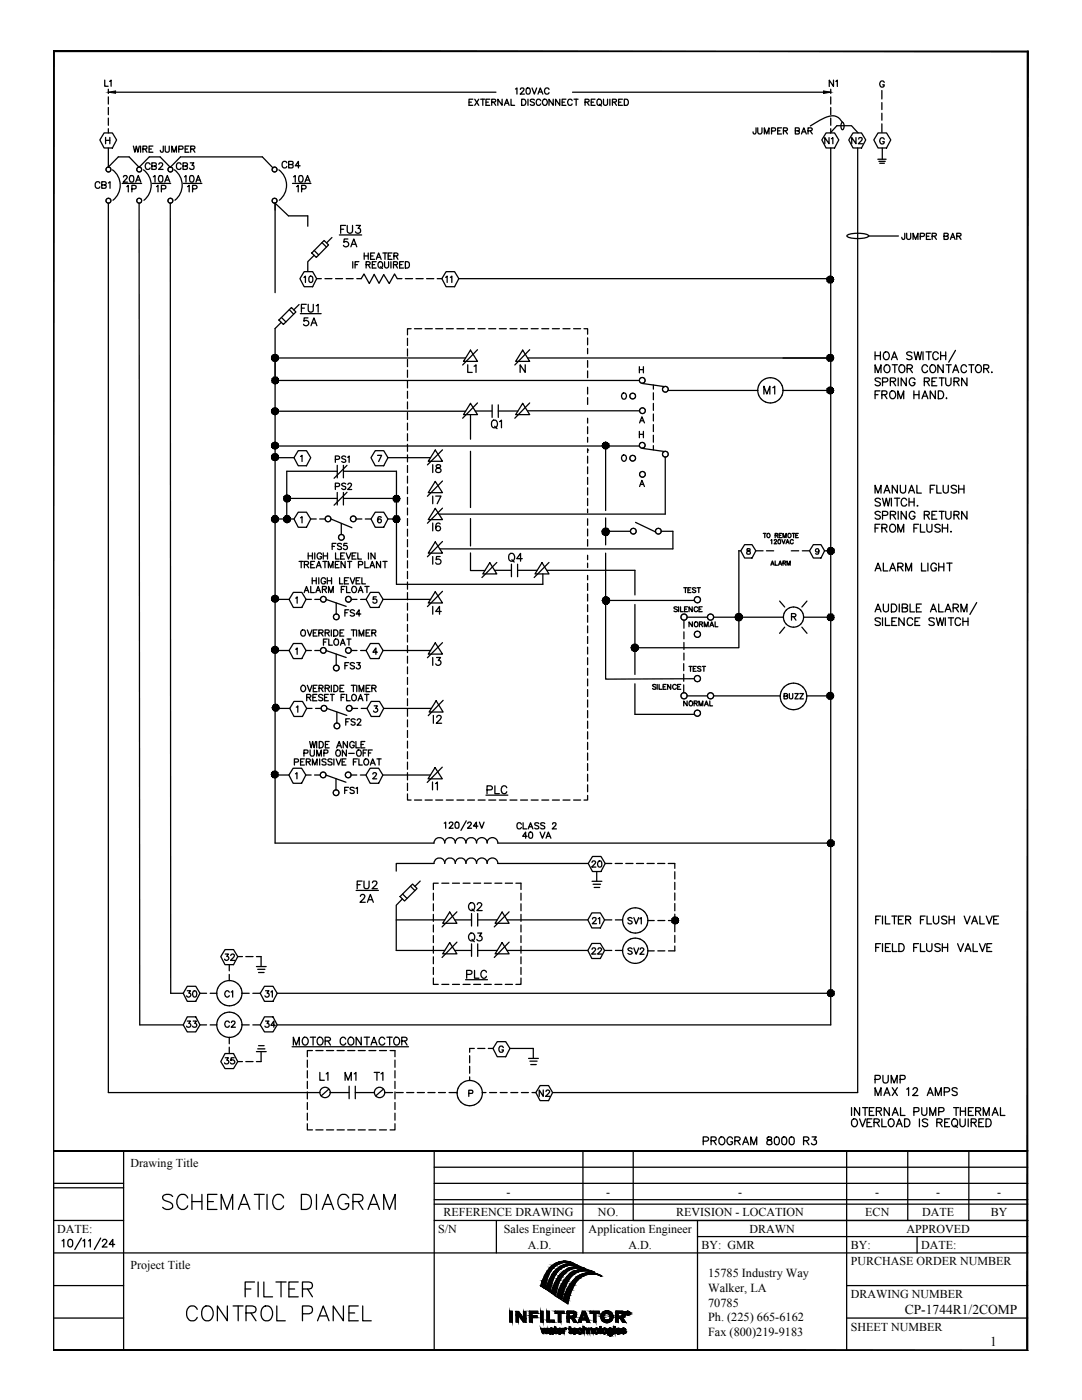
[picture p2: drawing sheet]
<svg xmlns="http://www.w3.org/2000/svg" width="216mm" height="279mm" viewBox="0 0 216 279" stroke-linecap="round" stroke-linejoin="round" font-family="sans-serif">
<defs><g id="words">
<g font-size="6.6">
<text x="31.4" y="242.7">SCHEMATIC DIAGRAM</text>
<text x="36" y="264.9">CONTROL PANEL</text>
</g>
<text font-size="6.2" x="47.6" y="260">FILTER</text>
<g font-size="4.9">
<text x="59.3" y="66.3">5A</text>
<text x="100.9" y="86.8" transform="rotate(-90 100.9 86.8)">Q1</text>
<text x="85" y="95.6">I8</text>
<text x="85" y="107.2">I6</text>
<text x="85" y="113.9">I5</text>
<text x="85" y="134.1">I3</text>
<text x="70.6" y="181.3">2A</text>
<text x="92.4" y="183.1">Q2</text>
<text x="92.4" y="189.1">Q3</text>
<text x="62.4" y="217">L1</text>
<text x="67.7" y="217">M1</text>
<text x="73.4" y="217">T1</text>
</g>
<g font-size="4.4">
<text x="163.3" y="30">N1</text>
<text x="168.6" y="30">N2</text>
<text x="17.6" y="38.8">CB1</text>
<text x="24" y="39.5">1P</text>
<text x="30" y="39.5">1P</text>
<text x="36.3" y="39.5">1P</text>
<text x="57.9" y="39.5">1P</text>
<text x="67.4" y="50.4">5A</text>
<text x="92.1" y="75.5">L1</text>
<text x="173.2" y="75.5">MOTOR CONTACTOR.</text>
<text x="151.3" y="79.7">M1</text>
<text x="173.2" y="80.8">FROM HAND.</text>
<text x="65.6" y="93.5">PS1</text>
<text x="85" y="101.6">I7</text>
<text x="173.2" y="99.5">MANUAL FLUSH</text>
<text x="100.2" y="113.2">Q4</text>
<text x="173.2" y="115">ALARM LIGHT</text>
<text x="67.7" y="124.2">FS4</text>
<text x="85" y="123.8">I4</text>
<text x="67.7" y="134.8">FS3</text>
<text x="67.7" y="146">FS2</text>
<text x="88.9" y="145.7" transform="rotate(-90 88.9 145.7)">I2</text>
<text x="43.7" y="193">32</text>
<text x="36" y="200.4">30</text>
<text x="47.3" y="200.4" transform="rotate(-90 47.3 200.4)">C1</text>
<text x="51.5" y="200.4">31</text>
<text x="36" y="206.4">33</text>
<text x="43.7" y="206.4">C2</text>
<text x="51.5" y="206.4">34</text>
<text x="106.5" y="220.1">N2</text>
<text x="173.2" y="219.8">MAX 12 AMPS</text>
<text x="173.2" y="217.3">PUMP</text>
<text x="139" y="229.7">PROGRAM 8000 R3</text>
</g>
<g font-size="4">
<text x="22.9" y="18.3" transform="rotate(-90 22.9 18.3)">L1</text>
<text x="164.4" y="18.3">N1</text>
<text x="27.9" y="34.9">CB2</text>
<text x="33.9" y="34.9">CB3</text>
<text x="55" y="34.6">CB4</text>
<text x="71.6" y="52.9">HEATER</text>
<text x="59.3" y="57.5">10</text>
<text x="87.8" y="57.5">11</text>
<text x="122.8" y="80.8">O</text>
<text x="65.6" y="98.8">PS2</text>
<text x="64.9" y="110.8">FS5</text>
<text x="63.1" y="129.8">FLOAT</text>
<text x="155.2" y="140.8">BUZZ</text>
<text x="59.3" y="152">PUMP ON-OFF</text>
<text x="67.4" y="159.5">FS1</text>
<text x="88.2" y="158.8" transform="rotate(-90 88.2 158.8)">I1</text>
<text x="116.8" y="174.3">20</text>
<text x="117.1" y="185.6">21</text>
<text x="124.2" y="185.6">SV1</text>
<text x="116.8" y="191.6">22</text>
<text x="124.2" y="191.6">SV2</text>
<text x="43.7" y="213.4">35</text>
</g>
<g font-size="2.7">
<text x="180.5" y="262.2">CP-1744R1/2COMP</text>
<text x="197.6" y="268.6">1</text>
</g>
<g font-size="2.5">
<text x="141.3" y="254.9">15785 Industry Way</text>
<text x="141.3" y="257.8">Walker, LA</text>
<text x="141.3" y="260.8">70785</text>
<text x="141.3" y="263.7">Ph. (225) 665-6162</text>
<text x="141.3" y="266.6">Fax (800)219-9183</text>
</g>
<g font-size="2.4">
<text x="26.1" y="232.9">Drawing Title</text>
<text x="101.1" y="238.6">-</text>
<text x="120.9" y="238.6">-</text>
<text x="147.3" y="238.6">-</text>
<text x="174.7" y="238.6">-</text>
<text x="186.8" y="238.6">-</text>
<text x="199" y="238.6">-</text>
<text x="88.5" y="242.7">REFERENCE DRAWING</text>
<text x="119.3" y="242.7">NO.</text>
<text x="134.9" y="242.7">REVISION - LOCATION</text>
<text x="172.7" y="242.7">ECN</text>
<text x="184" y="242.7">DATE</text>
<text x="197.7" y="242.7">BY</text>
<text x="11.4" y="246">DATE:</text>
<text x="87.4" y="246">S/N</text>
<text x="100.5" y="246">Sales Engineer</text>
<text x="105.4" y="249.2">A.D.</text>
<text x="117.5" y="246">Application Engineer</text>
<text x="125.4" y="249.2">A.D.</text>
<text x="140" y="249.2">BY: GMR</text>
<text x="149.5" y="246">DRAWN</text>
<text x="169.7" y="249.2">BY:</text>
<text x="180.9" y="246">APPROVED</text>
<text x="183.8" y="249.2">DATE:</text>
<text x="26.1" y="253.3">Project Title</text>
<text x="169.7" y="252.5">PURCHASE ORDER NUMBER</text>
<text x="169.7" y="259">DRAWING NUMBER</text>
<text x="169.7" y="265.5">SHEET NUMBER</text>
</g>
</g></defs>
<!-- layer: ASHADE -->
<g fill="none" stroke="#000" stroke-width=".25">
<path d="M21.6 19.3v1.5M22.8 18.4h76.2M94.3 19.8h-.7v1.2h.7M94.7 19.8l.8 1.2M95.5 19.8l-.8 1.2M95.9 19.8h.8M96.3 19.8v1.2M97.7 19.8h-.7v1.2h.7M100.2 19.8v1.2l-.9-1.2v1.2M102 19.8v1.2h.7M102.9 17.8l.3-.2v1.2M103.8 17.9l.3-.3h.2l.2 .2v.2l-.7 .8h.8"/>
<path d="M104.1 19.8h.4a.65 .65 0 0 1 .4 .6 .65 .65 0 0 1-.4 .6h-.4zM105.1 17.6a.61 .61 0 0 1 .8 .4 .61 .61 0 0 1-.5 .8l-.4-.2v-.5zM105.4 19.8v1.2M106.2 17.6l.4 1.2 .5-1.2M106.6 20l-.3-.2-.5 .2 .1 .2 .7 .4-.1 .4h-.4l-.3-.1M107.3 18.8l.5-1.2 .5 1.2M107.5 18.4h.6M108.4 20l.1-.2a.59 .59 0 0 1 .7 .6 .59 .59 0 0 1-.7 .6l-.3-.4zM109.5 17.9a.46 .46 0 0 0-.5-.4 .46 .46 0 0 0-.3 .5v.3a.46 .46 0 0 0 .3 .5 .46 .46 0 0 0 .5-.3M110.4 19.8v1.2l-.9-1.2v1.2M111.7 19.8v1.2l-.8-1.2v1.2M112.9 19.8h-.7v1.2h.7"/>
<path d="M114.2 18.4h51.6M114.5 19.8h.8M115 19.8v1.2M118.7 19.8h-.7v1.2h.7M119.2 20l.1-.2a.59 .59 0 0 1 .8 .6 .59 .59 0 0 1-.8 .6l-.2-.4zM120.4 19.8l.1 1.1 .3 .1 .4-.1v-1.1M121.7 19.8v1.2M124.2 19.8h-.8v1.2h.8M124.6 19.8a.64 .64 0 0 1 .8 .4 .64 .64 0 0 1-.4 .8h-.4zM165.8 19.3v1.5M176 18.1v1.7M176.4 16.5a.46 .46 0 0 0-.5-.3 .46 .46 0 0 0-.4 .4v.3a.45 .45 0 0 0 .5 .5 .45 .45 0 0 0 .4-.5h-.3"/>
<path d="M20.8 26.5h1.6l.9 1.4-.9 1.6h-1.6l-.9-1.6zM21.1 27.4v1.3M21.1 28h.8M21.2 33.8a.49 .49 0 0 1 .4-.5 .49 .49 0 0 1 .5 .5M21.6 29.5v3.9l2-2.1h2.2l2 2.1 2-2.1M21.6 21.4v1.5M21.6 23.6v1.4M21.6 25.7v.8M21.9 27.4v1.3M26.6 29.2l.3 1.2 .3-1.2 .3 1.2 .3-1.2M28.1 29.2v1.2M28.5 29.7h.7v-.5h-.7v1.2"/>
<path d="M28.6 33.9a3.8 3.8 0 0 1 .1 6.1M28.9 29.7l.4 .7M29.7 29.7h.5M30.5 29.2h-.8v1.2M31.9 31.3l2.1 2.1 2-2.1h16.4l2.1 2.2M32.6 29.2l-.1 1.1h-.4l-.1-.3M33 29.2v1l.3 .2 .4-.2 .1-1M34.3 30.4v-1.2l.4 1.2 .5-1.2v1.2M34.8 33.9a3.8 3.8 0 0 1 .1 6.1M35.7 29.8l.8-.1v-.4l-.8-.1v1.2M36.9 29.7h.5M37.7 29.2h-.8v1.2"/>
<path d="M38 29.7h.8v-.4l-.8-.1v1.2M38.5 29.7l.4 .7M55.6 33.9a3.8 3.8 0 0 1 .1 6.1M93.6 20.4h.5M97 20.4h.4M98.1 20.4l.8-.1v-.4l-.8-.1v1.2M98.5 20.4l.4 .6M100.7 21l.4-1.2 .5 1.2M100.8 20.6h.6M107.9 20.1a.46 .46 0 0 0-.5-.3 .46 .46 0 0 0-.4 .5v.3a.46 .46 0 0 0 .4 .4 .46 .46 0 0 0 .5-.3M112.2 20.4h.4M114.2 20.1a.46 .46 0 0 0-.6-.3 .46 .46 0 0 0-.3 .5v.3a.46 .46 0 0 0 .3 .4 .46 .46 0 0 0 .6-.3"/>
<path d="M116.7 20.4l.8-.1v-.4l-.8-.1v1.2M117.1 20.4l.4 .6M118 20.4h.4M119.6 20.8l.4 .4M122.2 20.4l.8-.1v-.4l-.8-.1v1.2M122.6 20.4l.4 .6M123.4 20.4h.5M150.9 25.5l-.2 1.2h-.3l-.1-.4M151.2 25.5v.9l.2 .3h.2h.3l.1-.3v-.9M152.5 26.7v-1.2l.5 1.2 .4-1.2v1.2M154 26.1h.6l.1-.5-.7-.1v1.2M155.2 26.1h.4"/>
<path d="M155.9 25.5h-.7v1.2h.7M156.3 26.1l.8-.1v-.4l-.8-.1v1.2M156.7 26.1l.4 .6M158.7 26.1l.7-.1v-.4l-.7-.1v1.2h.7l.1-.4-.3-.2M159.9 26.7l.5-1.2 .5 1.2M160.1 26.3h.6M161.2 26.1h.6l.3-.4-.3-.2h-.6v1.2M161.7 26.1l.4 .6M165.8 21.4v1.5M165.8 23.6v1.4M165.8 29.5v175h-110.5M168 24.5l.1-.1a1.02 1.02 0 0 1 0 1.5 1.02 1.02 0 0 1-.1-1.4z"/>
<path d="M168.1 24.4a2.38 2.38 0 0 0-3.6-.9l-2.8 1.6M171.1 29.5v188.5h-60.8M175.2 31.8h1.6M175.2 26.5h1.7l.8 1.4-.8 1.6h-1.7l-.8-1.6zM175.4 32.2h1.2M175.5 32.6h1M176 20.5v1.4M176 22.6v1.4M176 24.7v1.7M176.1 29.5v2.3M176.4 27.8a.46 .46 0 0 0-.5-.3 .46 .46 0 0 0-.4 .5v.3a.45 .45 0 0 0 .5 .4 .45 .45 0 0 0 .4-.4h-.3M21.2 40.2l.4 .3 .5-.3"/>
<path d="M21.6 40.5v177.5h42.2M27.8 40.5l.1 164h8.7M34 40.5l.1 157.7h2.5M61.4 45.2v-2.1h-3.8l-2.7-2.6v17.9M62.7 51l-1.3 1.2v1.9M62.7 50l.9 .9M64.2 48.4l.9 .9M64.7 48l.9 .9-2.5 2.5-.9-.9zM64.8 55.6h1.4M66.2 47.4l-1 1.1M67 55.6h1.4M68.9 45h-.9v1.6"/>
<path d="M69.1 55.6h1.4M69.3 45v1.1l.5 .5a.51 .51 0 0 0 .5-.5v-1.1M71.1 45h.8l-.5 .6a.53 .53 0 0 1 .6 .5 .53 .53 0 0 1-.5 .5 .53 .53 0 0 1-.6-.3M71.2 55.6h.9l.5-.9 1.1 1.9 1-1.8 .9 1.7 1-1.7 1.1 1.8 1-1.9 .6 .9h.9M80.9 55.6h1.4M83 55.6h1.4M85.1 55.6h1.5M91.6 55.6h74.2M169.1 46.9a6.1 6.1 0 0 1 4.1 0l.1 .2a3.7 3.7 0 0 1-2.8 .5 1.76 1.76 0 0 1-1.5-.5zM173.3 47.1h6M180.5 46.6v1.1h-.4l-.2-.3M180.9 46.6l.1 1 .3 .2 .4-.2v-1"/>
<path d="M182.2 47.8v-1.2l.5 1.2 .5-1.2v1.2M183.6 47.2l.7-.1 .2-.3-.2-.2h-.7v1.2M184.9 47.1h.5M185.7 46.6h-.8v1.2h.8M186 47.1h.5l.3-.3-.1-.2h-.7v1.2M186.4 47.1l.4 .7M188.4 47.1h.5l.3-.3-.1-.2h-.7v1.2l.7-.1 .1-.3-.3-.3M189.6 47.8l.5-1.2 .5 1.2M189.8 47.4h.6M190.9 47.1l.8-.1v-.4h-.8v1.2M191.3 47.1l.5 .7M54.9 75.9h72.7"/>
<path d="M54.9 71.4h38M55.7 63.9l2.5-2.5 .8 .9-2.5 2.5zM56.1 64.3l-1.2 1.3v102.7l31.7-.1a1.08 1.08 0 0 1 1.1-1 1.08 1.08 0 0 1 1.1 1M56.2 63.4l.9 .8M61.1 60.7h-1v1.6M61.5 60.7v1.2a.52 .52 0 0 0 .5 .4 .52 .52 0 0 0 .5-.4v-1.2M63.1 61l.4-.3v1.6M81.3 67.5v1.4M81.3 69.6v1.5M81.3 71.7v1.5M81.3 73.9v1.4M81.3 76v1.4"/>
<path d="M81.3 78.1v1.4M82 65.6h-.7v1.2M82.7 65.6h1.4M84.8 65.6h1.5M86.9 65.6h1.4M89.1 65.6h1.4M91.2 65.6h1.4M93.3 65.6h1.4M93.9 69.9l1.4 2.2h-2.8zM95.3 69.8l-3 3M95.4 65.6h1.4M97.5 65.6h1.4"/>
<path d="M99.6 65.6h1.4M101.8 65.6h1.4M103.9 65.6h1.4M104.3 69.9l1.4 2.2h-2.8zM104.8 72.8v1.5l-1-1.5v1.5M105.3 71.4h60.5M105.7 69.8l-3 3M106 65.6h1.4M108.1 65.6h1.4M110.2 65.6h1.4M112.3 65.6h1.4M114.5 65.6h1.4"/>
<path d="M116.5 65.6h.7v1.1M117.2 67.4v1.4M117.2 69.5v1.1M117.2 72v1.3M117.2 74v1.4M117.2 77.3v1.3M117.2 79.4v1.3M127.6 73.2v1.2M127.6 73.8h.8M128.1 76.5l4.5 .7M128.4 73.2v1.2M130.4 76.8v.9"/>
<path d="M130.4 78.4v1.4M133.3 77.9h17.9M156.2 77.9h9.6M174.6 70.2v1.6M175.7 70.2v1.6M176.4 70.4a.59 .59 0 0 1 .7-.2 .59 .59 0 0 1 .3 .6v.4a.59 .59 0 0 1-.5 .6 .59 .59 0 0 1-.6-.6zM177.9 71.8l.6-1.6 .6 1.6M182 70.4a.6 .6 0 0 0-1.1 .2l.3 .3 .6 .2 .2 .5a.73 .73 0 0 1-1.1 0M182.4 70.2l.4 1.6 .4-1.6 .3 1.6 .4-1.6M184.2 70.2v1.6M184.8 70.2h1M185.3 70.2v1.6"/>
<path d="M187.2 70.6a.56 .56 0 0 0-.6-.4 .56 .56 0 0 0-.5 .6v.4a.56 .56 0 0 0 .5 .6 .56 .56 0 0 0 .6-.4M187.7 70.2v1.6M188.7 70.2v1.6M190.7 69.9l-1.4 2.4M54.9 89h72.7M54.9 82.1h38M54.9 91.3h3.8M57.2 99.5h10.1M59.5 89.9h1.7l.8 1.4-.8 1.6h-1.7l-.8-1.6zM60 91.1l.3-.2v1.2M67.3 94.1h-10.1v9.5M67.3 92.9v2.5"/>
<path d="M67.3 98.3v2.5M68.5 94.1h10.6v22.5h29.2v-2.1M68.5 92.9v2.5M68.5 98.3v2.5M68.5 99.5h10.6M69.2 92.9l-2.5 2.5M69.2 98.2l-2.5 2.6M74.9 89.9h1.7l.8 1.4-.8 1.6h-1.7l-.9-1.6zM75.3 90.9h.8l-.5 1.2M77.4 91.3h8.5M81.3 80.2v1.4M81.3 82.3v1.4"/>
<path d="M81.3 84.4v1.4M81.3 86.6v1.4M81.3 88.7v1.4M81.3 90.8v1.4M81.3 92.9v1.4M81.3 95v1.4M81.3 97.1v1.4M81.3 99.3v1.4M86.9 96.1l1.4 2.2h-2.8zM86.9 89.8l1.4 2.3h-2.8zM88.3 96l-3 3M88.3 89.8l-3 3"/>
<path d="M93.9 80.5l1.4 2.2h-2.8zM93.9 82.7v5M93.9 90.1v11.2M94.8 82h3.4M95.3 80.4l-3 3.1M98.2 80.8v2.5M99.4 82h3.9M99.4 80.8v2.5M104.3 80.5l1.4 2.2h-2.8zM105.3 82h22.3M105.7 80.4l-3 3.1M117.2 89.8h.1"/>
<path d="M117.2 83.5v.9M117.2 85.2v1.4M117.2 87.3v1M117.2 89.6v.7M117.2 91v1.4M117.2 93.2v1.4M117.2 95.3v1.4M117.2 97.4v1.4M117.2 99.5v1.4M120.8 89v12.9M124.1 91a.59 .59 0 0 1 .9 .1 .59 .59 0 0 1-.3 .9 .6 .6 0 0 1-.7-.3 .6 .6 0 0 1 .1-.7zM127.6 86.1v1.3"/>
<path d="M127.6 86.7h.8M127.6 97.1l.5-1.2 .5 1.2M127.6 84.4l.5-1.2 .5 1.2M127.8 96.7h.6M127.8 84h.6M128.1 89.5l4.5 .6M128.4 86.1v1.3M130.4 80.5v1.4M130.4 82.6v1.4M130.4 84.7v1.4M130.4 86.9v1.4M130.4 88.9v.9"/>
<path d="M132.7 91.3v11.3h-45.1M54.9 119.6h2.8M54.9 103.6h3.8M58.5 118.2h1.7l.9 1.4-.9 1.6h-1.7l-.8-1.6zM59 119.4l.3-.3v1.3M59.5 102.2h1.7l.8 1.4-.8 1.6h-1.7l-.8-1.6zM59.7 112h.8M60 103.3l.3-.2v1.2M60.1 112v1.3M60.7 118.3l.5-1.3 .4 1.3M60.7 112.7l.8-.1v-.4l-.8-.2v1.3M60.9 117.8h.6"/>
<path d="M61.1 119.6h1M61.2 112.7l.4 .6M61.5 110.3v1.3M61.5 110.9h.8M62 117v1.3h.7M62 103.6h1.1M62 112.7h.5M62.3 115.3v1.2M62.3 115.9h.8M62.3 110.3v1.3M62.8 112h-.8v1.3h.8M62.8 119.6h1.1"/>
<path d="M62.8 110.3v1.3M63 118.3l.5-1.3 .5 1.3M63.1 113.3l.5-1.3 .5 1.3M63.1 115.3v1.2M63.2 117.8h.6M63.3 112.9h.6M63.6 115.3v1.2M63.8 103.6h1M64.2 110.6a.46 .46 0 0 0-.6-.3 .46 .46 0 0 0-.3 .5v.3a.45 .45 0 0 0 .4 .5 .45 .45 0 0 0 .5-.5h-.3M64.3 117.6l.8-.1v-.4l-.8-.1v1.3M64.7 117.6l.4 .7M64.8 112v1.3"/>
<path d="M65 115.6a.46 .46 0 0 0-.6-.3 .46 .46 0 0 0-.3 .5v.3a.45 .45 0 0 0 .4 .4 .45 .45 0 0 0 .5-.4h-.3M65.1 119.6l4 1.4M65.3 115.9h.9M65.3 115.3v1.2M65.5 113.3v-1.3l.5 1.3 .4-1.3v1.3M65.6 118.3v-1.3l.4 1.3 .5-1.3v1.3M66 103.6l4.2 1.7M66.2 115.3v1.2M66.9 112.7h.5M67.7 112h-.8v1.3h.8M67.8 115.3v1.2h.6M68.1 117.6h.5"/>
<path d="M68.1 104.5v2.2M68.7 115.9h.5M68.9 117h-.8v1.3M68.9 112v1.3l-.8-1.3v1.3M69.1 119.2a.57 .57 0 0 1 .8 0M69.2 117v1.3h.7M69.5 115.3h-.8v1.2h.8M69.8 112v1.3M69.9 115.3l.4 1.2 .5-1.2M70.3 117.2l.1-.1a.59 .59 0 0 1 .8 .6 .59 .59 0 0 1-.8 .5l-.2-.4zM71.1 103.6h1.1M71.1 115.9h.4"/>
<path d="M71.4 110.3v1.3h.7M71.5 118.3l.5-1.3 .4 1.3M71.5 112.7h.7l.1-.5-.8-.2v1.3M71.7 117.8h.5M71.8 115.3h-.7v1.2h.7M72.2 115.3v1.2h.7M72.8 112v1.3h.7M72.8 117h.8M72.9 103.6h1.1M73.2 117v1.3M73.5 110.3v1.3M73.8 113.3l.5-1.3 .4 1.3"/>
<path d="M73.9 118.2h1.7l.8 1.4-.8 1.6h-1.7l-.8-1.6zM74 112.9h.6M74.8 110.3v1.3l-.8-1.3v1.3M74.9 102.2h1.7l.8 1.4-.8 1.6h-1.7l-.9-1.6zM75.1 119.1h-.6v.6a.43 .43 0 0 1 .6-.1 .43 .43 0 0 1-.1 .7 .43 .43 0 0 1-.6-.2M75.9 112v1.3l-.8-1.3v1.3M76.1 103.3l-.1-.1a.61 .61 0 0 0-.7 .4 .61 .61 0 0 0 .4 .7 .39 .39 0 0 0 .4-.3 .39 .39 0 0 0-.3-.4 .39 .39 0 0 0-.5 .3M76.4 112h.8M76.4 119.6h9.5M76.8 112v1.3M77.4 103.6h2M81.3 101.4v1.4"/>
<path d="M81.3 103.5v1.4M81.3 105.6v1.4M81.3 107.7v1.4M81.3 109.8v1.4M81.3 111.9v1.5M81.3 114v1.5M81.3 116.1v1.5M81.3 118.3v1.4M86.9 118.1l1.4 2.2h-2.8zM86.9 101.5l1.4 2.2h-2.8zM86.9 108.1l1.4 2.3h-2.8zM88.3 118l-3 3.1"/>
<path d="M88.3 101.4l-3 3M88.3 108.1l-3 3M93.9 103.5v5.5M93.9 110.3v3.6h2.9M97.7 112.3l1.4 2.2h-2.8zM99.1 112.3l-2.9 3M102.1 112.6v2.5M103.3 112.6v2.5M103.3 113.8h3.9M108.1 112.3l1.4 2.2h-2.7zM109.1 113.8h17.6v4.9M109.5 112.3l-2.9 3"/>
<path d="M117.2 101.6v.7M117.2 103.5v1.3M117.2 105.6v1.4M117.2 107.7v1.3M117.2 110.8v.9M117.2 112.4v.9M117.2 114.8v.9M117.2 116.4v1.4M117.2 118.6v1.4M120.8 103.4v2.6h5M120.8 110.4v25.1h17.7M120.8 106v2.7"/>
<path d="M121.4 119.8h17.1M126.8 104.3l4 1.9M131.9 106h2.4v3.5h-46.6M136.4 117.3h.7M136.8 117.3v1M137.3 117.8h.4M137.9 117.3h-.6v1h.6M138.8 117.4l-.2-.1-.4 .1v.2l.6 .4-.2 .3-.4-.2M139.1 117.3h.7M139.4 117.3v1M147.8 109.9h-.4v19.4h-20.7M148.6 108.7h1.5l.7 1.2-.7 1.5h-1.5l-.8-1.5z"/>
<path d="M149.1 109.5v.4a.46 .46 0 0 1 .5 .1 .46 .46 0 0 1 0 .6h-.5a.46 .46 0 0 1 0-.6 .46 .46 0 0 1 .5-.1v-.4zM150.8 109.9h1.5M152.3 106.5h.6M152.6 106.5v.8M152.9 109.9h1.5M153.1 106.6a.36 .36 0 0 1 .6 .3 .36 .36 0 0 1-.6 .3zM153.8 112.8l.3-.8 .4 .8M153.8 107.9l.2-.2v.8M153.9 112.6h.4M154.5 107.9l.1-.2 .4 .2-.5 .6h.5M154.7 112v.8h.4M154.7 106.8h.4l.1-.2-.5-.1v.8"/>
<path d="M154.9 106.8l.3 .5M155.3 112.8l.4-.8 .3 .8M155.3 107.7a.42 .42 0 0 1 .5 .3 .42 .42 0 0 1-.2 .5l-.3-.1zM155.5 112.6h.4M155.5 106.8h.3M155.6 120l1 1.1M156 106.5h-.5v.8h.5M156 107.7l.4 .8 .3-.8M156.2 112.4l.5-.1v-.3h-.5v.8M156.2 107.3v-.8l.4 .8 .3-.8v.8M156.5 112.4l.3 .4M156.8 108.5l.3-.8 .4 .8"/>
<path d="M157 108.2h.3M157 112.8v-.8l.4 .8 .3-.8v.8M157.3 106.6a.37 .37 0 0 1 .5 0 .37 .37 0 0 1 0 .5 .37 .37 0 0 1-.5 .1zM157.9 109.9h1.5M158.1 106.5h.5M158.3 107.9a.39 .39 0 0 0-.7 .1 .39 .39 0 0 0 .3 .5l.4-.2M158.4 106.5v.8M158.8 106.8h.3M159.3 106.5h-.5v.8h.5M160.1 109.9h1.4M161 120l-1 1.1M162.3 108.7h1.5l.7 1.2-.7 1.5h-1.5l-.8-1.5z"/>
<path d="M163.4 109.9a.34 .34 0 0 1-.5 .3 .34 .34 0 0 1-.1-.6 .34 .34 0 0 1 .6 .1v.2a.5 .5 0 0 1-.4 .7l-.2-.1M164.5 109.9h1.3M174.6 105.4h.6M175.6 104.6h-1v1.6M175.7 102.3a.6 .6 0 0 0-1.1 .1l.3 .3 .6 .2 .2 .5a.65 .65 0 0 1-1.1 0M176 105.4l.9-.1v-.5l-.3-.2h-.6v1.6M176.1 102.9l1-.2v-.5l-1-.1v1.5M176.5 105.4l.5 .8M177.7 102.8l.8-.1 .2-.2-.1-.3-.9-.1v1.5M177.7 104.8a.59 .59 0 0 1 .6-.1 .59 .59 0 0 1 .4 .5v.4a.59 .59 0 0 1-.6 .6 .59 .59 0 0 1-.6-.6zM178.2 102.8l.5 .8M179.1 106.2v-1.6l.6 1.6 .6-1.6v1.6"/>
<path d="M179.2 102.1v1.5M180.8 102.1v1.5l-1-1.5v1.5M182.4 105.4h.6M182.6 102.4a.59 .59 0 0 0-.7-.4 .59 .59 0 0 0-.5 .6v.4a.57 .57 0 0 0 .6 .6 .57 .57 0 0 0 .6-.6h-.4M183.3 104.6h-.9v1.6M183.7 104.6v1.6h.9M184.4 102.8l.9-.1 .1-.2v-.3l-1-.1v1.5M184.9 104.6v1.1a.51 .51 0 0 0 .5 .5 .51 .51 0 0 0 .6-.5v-1.1M184.9 102.8l.5 .8M186 102.8h.5M186.9 102.1h-.9v1.5h.9M187.4 102.1h1"/>
<path d="M187.6 104.8a.6 .6 0 0 0-1.1 .2l.3 .3 .6 .2 .2 .5a.73 .73 0 0 1-1.1 0M187.9 102.1v1.5M188 104.6v1.6M188 105.4h1.1M188.7 102.1v1.1a.53 .53 0 0 0 .5 .4 .53 .53 0 0 0 .6-.4v-1.1M189.1 104.6v1.6M189.8 106l-.1 .1h.1M190.4 102.8l.8-.1 .2-.2-.1-.3-.9-.1v1.5M190.9 102.8l.5 .8M192.9 102.1v1.5l-1-1.5v1.5M54.9 129.8h2.8M58.5 128.4h1.7l.9 1.4-.9 1.6h-1.7l-.8-1.6z"/>
<path d="M58.7 140h1.7l.8 1.4-.8 1.6h-1.7l-.9-1.6zM59 129.6l.3-.3v1.3M60.1 125.9l.2-.1a.58 .58 0 0 1 .7 .5 .58 .58 0 0 1-.7 .6l-.3-.4zM60.3 136.8a.57 .57 0 0 1 .7 .7 .57 .57 0 0 1-.9 .4l-.1-.6zM61.1 129.8h1M61.2 139.2l.7-.1 .1-.3-.2-.2h-.6v1.3M61.3 136.8l.5 1.2 .5-1.2M61.3 125.7l.5 1.2 .5-1.2M61.6 139.2l.4 .7M62.4 139.2h.5M62.5 137.4h.5M63.2 138.6h-.8v1.3h.8"/>
<path d="M63.3 136.8h-.8v1.2h.8M63.7 137.4l.7-.1v-.4l-.7-.1v1.2M64 137.4l.5 .6M64.4 138.8a.47 .47 0 0 0-.4-.2 .47 .47 0 0 0-.4 .3l.1 .2 .7 .4v.2l-.3 .2-.5-.2M64.8 139.2h.4M64.9 137.4l.7-.1 .1-.3-.3-.2h-.5v1.2M65.1 129.8l4 1.4M65.3 137.4l.4 .6M65.5 138.6h-.7v1.3h.7M65.9 138.6h.8M66.1 136.8v1.2M66.3 138.6v1.3"/>
<path d="M66.6 136.8a.66 .66 0 0 1 .8 .6 .66 .66 0 0 1-.8 .6zM67.8 137.4h.5M68.1 139.2h.5M68.6 136.8h-.8v1.2h.8M68.9 138.6h-.8v1.3M69.2 138.6v1.3h.7M70.1 136.8h.8M70.4 138.7a.62 .62 0 0 1 .8 .4 .62 .62 0 0 1-.4 .8 .65 .65 0 0 1-.7-.5 .65 .65 0 0 1 .3-.7zM70.5 136.8v1.2M71.2 136.8v1.2M71.4 139.9l.6-1.3 .4 1.3M71.7 138v-1.2l.4 1.2 .5-1.2v1.2"/>
<path d="M71.7 126.9v-1.2l.4 1.2 .5-1.2v1.2M71.7 139.4h.5M72.8 138.6h.8M73.1 137.4h.5M73.1 126.3h.4M73.2 138.6v1.3M73.8 125.7h-.7v1.2h.7M73.9 136.8h-.8v1.2h.8M73.9 128.4h1.7l.8 1.4-.8 1.6h-1.7l-.8-1.6zM74.1 140h1.6l.9 1.4-.9 1.6h-1.6l-.9-1.6zM74.2 137.4l.7-.1 .1-.3-.3-.2h-.5v1.2M74.2 126.3h.7v-.5l-.7-.1v1.2"/>
<path d="M74.6 137.4l.4 .6M74.6 126.3l.4 .6M75.3 130.2h-.9l.6-.9v1.3M76.4 129.8h9.5M81.3 120.4v1.4M81.3 122.5v1.4M81.3 124.6v1.4M81.3 126.7v1.4M81.3 128.8v1.4M81.3 131v1.4M81.3 133.1v1.4M81.3 135.2v1.4"/>
<path d="M81.3 137.3v1.4M81.3 139.4v1.4M86.9 128.3l1.4 2.2h-2.8zM87 139.9l1.4 2.2h-2.8zM88.3 128.3l-3 3M88.4 139.8l-2.9 3M117.2 120.7v1.4M117.2 122.8v1.4M117.2 124.9v1.4M117.2 127v1.4M117.2 129.1v1.4M117.2 131.3v1.4"/>
<path d="M117.2 133.4v1.4M117.2 135.5v1.4M117.2 137.6v1.4M117.2 139.7v1.4M126.7 136.5v6.1h11.8M126.7 120.6v14M130.9 136.7l-.3-.1-.4 .1 .2 .3 .4 .2v.3l-.3 .1-.3-.2M131.1 136.6v1M131.5 136.6v1h.6M132.3 137.1h.4M132.9 136.6h-.6v1h.6M133.8 136.6v1l-.6-1v1"/>
<path d="M134.9 136.8a.38 .38 0 0 0-.4-.2 .38 .38 0 0 0-.3 .3v.3a.37 .37 0 0 0 .3 .4 .37 .37 0 0 0 .4-.3M135.2 121.2l-.3-.1-.4 .1v.2l.7 .4-.1 .2-.6-.1M135.2 137.1h.4M135.4 121.1v1M135.8 121.1v1h.5M135.8 136.6h-.6v1h.6M136.4 132.4v1.4M136.4 134.6v1.4M136.4 136.7v1.5M136.5 123.8v1.6M136.5 126.1v1.4M136.5 128.2v1.4"/>
<path d="M136.5 130.3v1.4M136.6 121.6h.4M137.1 139.9v1l-.7-1v1M137.1 138.9h4M137.1 123.2h4M137.2 121.1h-.6v1h.6M137.5 133h.6M137.8 133v1M138.1 121.1v1l-.6-1v1M138.2 124.1v1l-.7-1v1M138.3 133.5h.4M138.9 133h-.6v1h.6"/>
<path d="M139.2 121.3a.43 .43 0 0 0-.6 0 .43 .43 0 0 0 0 .6 .43 .43 0 0 0 .6 0v-.1M139.5 121.6h.4M139.6 124.6l.5-.1 .1-.3-.6-.1v1M139.9 133.1l-.3-.1-.4 .1 .1 .3 .5 .1 .1 .2-.3 .3-.4-.2M139.9 124.6l.3 .5M140.1 121.1h-.6v1h.6M140.2 133h.6M140.4 133v1M140.5 125.1v-1l.4 1 .4-1v1M141.6 139.9v1h.6M141.6 125.1l.4-1 .4 1M141.8 124.8h.5"/>
<path d="M142.4 138.9h13.2M142.4 123.2h13.9M142.7 124.1v1h.5M156.6 125.2l-1 1.2M157.9 123.1l.8-.1 .1-.3-.3-.2h-.6v1.3M158.4 123.1l.4 .7M160 125.2l1 1.2M160.3 123.2h5.5M160.9 138.9h4.9M174.6 122.1l.6-1.5 .6 1.5M174.9 121.6h.7M175.7 123.5l-.4-.2h-.5l-.2 .2 .2 .4 .6 .2 .3 .3v.2l-.4 .2h-.5l-.2-.2"/>
<path d="M176.1 123.3v1.5M176.3 120.6v1.1a.52 .52 0 0 0 .5 .4 .52 .52 0 0 0 .5-.4v-1.1M176.7 123.3v1.5h.9M177.9 120.6h.5a.84 .84 0 0 1 .6 .7 .84 .84 0 0 1-.6 .8h-.5zM178 124h.5M178.9 123.3h-.9v1.5h.9M179.4 120.6v1.5M180 121.3l.9-.1 .2-.4-.4-.2h-.7v1.5l1-.1 .1-.4-.4-.3M180.4 123.3v1.5l-1-1.5v1.5M181.6 120.6v1.5h.9M182.1 123.6a.63 .63 0 0 0-.9-.2 .63 .63 0 0 0-.2 .8 .57 .57 0 0 0 .4 .6 .57 .57 0 0 0 .7-.3M182.6 124h.6"/>
<path d="M182.9 121.3h.6M183.5 123.3h-.9v1.5h.9M183.8 120.6h-.9v1.5h.9M185.7 122.1l.6-1.5 .5 1.5M185.9 121.6h.7M186.4 123.5l-.4-.2h-.5l-.1 .2 .1 .4 .6 .2 .3 .3v.2l-.4 .2h-.5l-.1-.2M186.8 123.3l.4 1.5 .4-1.5 .4 1.5 .3-1.5M187.3 120.6v1.5h.9M188.6 122.1l.6-1.5 .6 1.5M188.6 123.3v1.5M188.8 121.6h.7M189.2 123.3h1.1"/>
<path d="M189.8 123.3v1.5M190.2 121.3l.9-.1 .1-.4-.3-.2h-.7v1.5M190.7 121.3l.5 .8M191.7 123.6a.63 .63 0 0 0-.9-.2 .63 .63 0 0 0-.2 .8 .57 .57 0 0 0 .4 .6 .57 .57 0 0 0 .7-.3M191.8 122.1v-1.5l.5 1.5 .6-1.5v1.5M192.1 124h1.1M192.1 123.3v1.5M193.2 123.3v1.5M194.9 120.3l-1.4 2.3M54.8 154.7h2.8M55 141.4h2.8M58.5 153.3h1.7l.8 1.4-.8 1.6h-1.7l-.9-1.6z"/>
<path d="M59 154.4l.3-.2v1.2M59.1 141.1l.3-.2v1.2M61 154.7h1.1M61.2 141.4h1.1M62.8 154.7h1.1M63 141.4h1M65 154.7l4 1.4M65.2 141.4l4 1.4M69.1 155.1a.57 .57 0 0 1 0-.9 .57 .57 0 0 1 .8 0 .57 .57 0 0 1 0 .9M69.2 141.1a.57 .57 0 0 1 .5-.3 .57 .57 0 0 1 .5 .3M70 154.7h1.2M71.9 154.7h1.1"/>
<path d="M73.9 153.3h1.7l.8 1.4-.8 1.6h-1.7l-.9-1.6zM74.4 154.5a.36 .36 0 0 1 .4-.3 .36 .36 0 0 1 .3 .3l-.7 .9h.8M74.7 140.9h.6l-.3 .5h.1a.42 .42 0 0 1 .1 .7 .42 .42 0 0 1-.7-.2M76.4 154.7h9.5M76.6 141.4h9.4M81.3 158.4v1.3h.7M81.3 141.5v1.4M81.3 143.7v1.4M81.3 145.8v1.4M81.3 147.9v1.4M81.3 150v1.4M81.3 152.1v1.4"/>
<path d="M81.3 154.2v1.4M81.3 156.3v1.5M82.7 159.7h1.4M86.8 153.2l1.5 2.2h-2.9zM88.3 153.1l-3.1 3.1M89.1 159.7h1.4M91.2 159.7h1.4M93.3 159.7h1.4M95.4 159.7h1.4M97 158.7h4.3M97.2 157.6h.7a.4 .4 0 0 0 .4-.4 .4 .4 0 0 0-.4-.4h-.7v1.6M97.5 159.7h1.4"/>
<path d="M98.7 156.8v1.6h.9M99.6 159.7h1.4M101.1 157.2a.56 .56 0 0 0-.6-.4 .56 .56 0 0 0-.5 .6v.4a.56 .56 0 0 0 .5 .6 .56 .56 0 0 0 .6-.4M101.8 159.7h1.4M103.9 159.7h1.4M106 159.7h1.4M108.1 159.7h1.4M110.2 159.7h1.4M112.3 159.7h1.4M114.5 159.7h1.4M117.2 158.7v1h-.7M117.2 141.8v1.4"/>
<path d="M117.2 143.9v1.5M117.2 146v1.5M117.2 148.2v1.4M117.2 150.3v1.4M117.2 152.4v1.4M117.2 154.5v1.4M117.2 156.6v1.4M138.5 140.4l.6-.1v-.3l-.6-.1v1M138.8 140.4l.3 .5M139.5 140.9v-1l.4 1 .3-1v1M140.6 140.9l.4-1 .3 1M140.7 140.5h.5"/>
<path d="M79.8 178.9l2.5-2.5 .9 .9-2.5 2.5zM80.3 179.4l-1.2 1.3v9h9.7M80.3 178.4l.9 .9M81.9 176.9l.9 .8M83.8 175.8l-1 1.1M86.5 178.3v1.3M87.4 176.3h-.9v1.2M88.2 176.3h1.4M88.6 164.3l.3-.2v1.2M88.7 168.2a1.08 1.08 0 0 1 1.1-1 1.08 1.08 0 0 1 1.1 1M88.7 172.3a1.08 1.08 0 0 1 1.1-1.1 1.08 1.08 0 0 1 1.1 1.1M88.8 172.3a1.08 1.08 0 0 0-1.1-1.1 1.08 1.08 0 0 0-1.1 1.1h-7.5v1.5"/>
<path d="M89.6 164.4a.36 .36 0 0 1 .4-.3 .36 .36 0 0 1 .4 .3l-.8 .9h.8M90.3 176.3h1.4M90.8 168.2a1.08 1.08 0 0 1 1.1-1 1.08 1.08 0 0 1 1.1 1M90.8 172.3a1.08 1.08 0 0 1 1.1-1.1 1.08 1.08 0 0 1 1.1 1.1M91 164.1h.4l.2 .2v.5l-.2 .5h-.4l-.2-.2v-.5zM92.4 176.3h1.4M92.9 168.2a1.08 1.08 0 0 1 1.1-1 1.08 1.08 0 0 1 1.1 1M92.9 172.3a1.08 1.08 0 0 1 1.1-1.1 1.08 1.08 0 0 1 1.1 1.1M93 163.8l-1 1.9M93.3 164.4a.36 .36 0 0 1 .4-.3 .36 .36 0 0 1 .4 .3l-.8 .9h.8M94.5 176.3h1.4M95.1 168.2a1.08 1.08 0 0 1 1-1 1.08 1.08 0 0 1 1.1 1"/>
<path d="M95.1 172.3a1.08 1.08 0 0 1 1-1.1 1.08 1.08 0 0 1 1.1 1.1M95.4 164.9h-.9l.6-.8v1.2M95.7 164.1l.4 1.2 .5-1.2M96.6 176.3h1.4M97.2 168.2a1.08 1.08 0 0 1 1.1-1 1.08 1.08 0 0 1 1 1l66.5 .1M97.2 172.3a1.08 1.08 0 0 1 1.1-1.1 1.08 1.08 0 0 1 1 1.1h18.1M98.7 176.3h1.4M100.8 176.3h1.5M102.9 176.3h1.1v1.2M104 178.3v1.3M104 164.5a.46 .46 0 0 0-.5-.3 .46 .46 0 0 0-.3 .5v.3a.46 .46 0 0 0 .3 .4 .46 .46 0 0 0 .5-.3M104.4 164.2v1.2h.7"/>
<path d="M105.2 166.9h-.9l.6-.8v1.2M105.4 165.4l.5-1.2 .4 1.2M105.6 165h.6M105.6 166.1h.3a.72 .72 0 0 1 0 1.2l-.4-.2v-.5zM107.5 164.4l-.3-.2h-.4v.4l.7 .4v.3l-.3 .1-.5-.1M107.8 166.1l.4 1.2 .5-1.2M108.7 164.4l-.3-.2h-.4l-.1 .4 .8 .4v.3l-.3 .1-.5-.1M109 167.3l.4-1.2 .5 1.2M109.1 166.9h.6M110.3 164.5l.2-.3h.4v.2v.3l-.7 .7h.8M118.1 175.9h2M118.3 176.5h1.5"/>
<path d="M118.6 177.1h1.1M119.1 173.9v2M122.8 172.3h1.4M124.9 172.3h1.4M127 172.3h1.4M129.1 172.3h1.4M131.2 172.3h1.5M133.3 172.3h1.3v1M134.6 174v1.4M134.6 176.1v1.4M134.6 178.2v1.4M41.9 198.2h1.4"/>
<path d="M45.7 194.5v1.2M48.2 198.2h1.5M49.1 190.9h1.4M51.2 190.9h.9v2M51.2 192.9h1.9M51.4 193.4h1.5M51.6 194.1h1.1M55.3 198.2h110.5M79.1 183.6h9.7M86.5 195.2v1.3h.9M86.5 180.4v1.4M86.5 182.5v1.4"/>
<path d="M86.5 184.6v1.4M86.5 186.7v1.4M86.5 188.8v1.4M86.5 191v1.3M86.5 193.1v1.4M88.2 196.5h1.4M89.7 182l1.5 2.3h-2.9zM89.7 188.1l1.5 2.3h-2.9zM90.3 196.5h1.4M91.2 182l-3 3M91.2 188l-3 3.1M92.4 196.5h1.4"/>
<path d="M92.9 195.5h4.4M93.1 194.5l1-.2v-.5l-1-.1v1.5M94.1 182.3v2.5M94.1 188.4v2.5M94.5 196.5h1.4M94.7 193.7v1.5h.9M95.3 189.7h3.9M95.3 183.6h3.9M95.3 182.3v2.5M95.3 188.4v2.5M96.6 196.5h1.4M97.1 194a.56 .56 0 0 0-.7-.3 .56 .56 0 0 0-.4 .6v.3a.56 .56 0 0 0 .4 .6 .56 .56 0 0 0 .7-.4"/>
<path d="M98.7 196.5h1.4M100.2 182l1.4 2.3h-2.8zM100.2 188.1l1.4 2.3h-2.8zM100.8 196.5h1.5M101.2 189.7h16.1M101.2 183.6h16.1M101.6 182l-3 3M101.6 188l-3 3.1M104 195.2v1.3h-1.1M104 180.4v1.4M104 182.5v1.4M104 184.6v1.4"/>
<path d="M104 186.7v1.4M104 188.8v1.4M104 191v1.3M104 193.1v1.4M120.6 183.6h1.5M129.3 183.7h1.2M131.3 183.7h1.4M131.3 189.8h1.4M133.4 183.7h1.2M134.6 180.3v1.5M134.6 182.4v1.5M134.6 184.6v1.4"/>
<path d="M134.6 186.7v1.4M134.6 188.8v1h-1.2M174.7 189.1h.6M174.7 183.5h.6M175.7 188.3h-1v1.6M175.7 182.8h-1v1.6M176.1 182.8v1.6M176.1 188.3v1.6M176.7 182.8v1.6h.9M176.7 189.1h.6M177.7 188.3h-1v1.6h1M178 182.8h1"/>
<path d="M178.1 188.3v1.6h.9M178.5 182.8v1.6M179.3 183.5h.6M179.4 188.3h.5a.82 .82 0 0 1 .5 .8 .82 .82 0 0 1-.5 .8h-.5zM180.2 182.8h-.9v1.6h.9M180.7 183.5h.9l.1-.3-.1-.2-.9-.2v1.6M181.2 183.5l.5 .9M182.3 189.1h.6M183.3 188.3h-1v1.6M183.7 188.3v1.6h.9M183.7 183.5h.6M184.6 182.8h-.9v1.6"/>
<path d="M184.9 188.3v1.1l.1 .3 .4 .2a.5 .5 0 0 0 .6-.5v-1.1M185 182.8v1.6h.9M186.3 182.8v1.1a.53 .53 0 0 0 .5 .5 .53 .53 0 0 0 .5-.5v-1.1M187.6 188.5a.6 .6 0 0 0-1.1 .2l.2 .2 .7 .3 .2 .5a.73 .73 0 0 1-1.1 0M188 189.1h1.1M188 188.3v1.6M188.9 183a.52 .52 0 0 0-.6-.2 .52 .52 0 0 0-.4 .5l.9 .4 .1 .4a.62 .62 0 0 1-1 0M189.1 188.3v1.6M189.4 183.5h1M189.4 182.8v1.6M190.4 182.8v1.6M191.1 188.3l.6 1.6 .6-1.6"/>
<path d="M192.4 182.8l.6 1.6 .6-1.6M192.6 189.9l.6-1.6 .5 1.6M192.8 189.4h.7M193.9 184.4l.6-1.6 .6 1.6M194.1 183.8h.7M194.2 188.3v1.6h.9M195.4 188.3l.6 1.6 .6-1.6M195.5 182.8v1.6h.9M196.8 182.8l.6 1.6 .6-1.6M196.9 189.1h.6M197.9 188.3h-1v1.6h1M198.3 183.5h.6"/>
<path d="M199.2 182.8h-.9v1.6h.9M41.9 204.5h1.4M45.7 207v1.3M48.2 204.5h1.5M49.1 211.9h1.4M51.2 209.9h1.9M51.4 209.3h1.5M51.6 208.7h1.1M52.1 209.9v2h-.9M58.3 208.9h23.2M58.5 208.6v-1.6l.6 1.6 .6-1.6v1.6M60.4 207.2l.2-.1a.77 .77 0 0 1 .9 .5 .77 .77 0 0 1-.5 1 .82 .82 0 0 1-.6-1.4z"/>
<path d="M61.3 217.9v1.4M61.9 207h1.1M62.3 209.7h-1v1.2M62.5 207v1.6M63 209.7h1.5M63.4 207.2l.2-.1a.77 .77 0 0 1 .9 .5 .77 .77 0 0 1-.5 1 .82 .82 0 0 1-.6-1.4zM64.9 207.8l.9-.1 .1-.4-.3-.3h-.7v1.6M65.1 209.7h1.5M65.4 207.8l.5 .8M65.6 217.4l-1.5 1.3M65.9 218h3.8M67.3 209.7h1.4"/>
<path d="M69 207.4a.56 .56 0 0 0-.7-.4 .56 .56 0 0 0-.4 .6 .69 .69 0 0 0 .7 1l.4-.4M69.4 209.7h1.4M69.7 216.8v2.5M69.7 207.1a.78 .78 0 0 1 1 .5 .78 .78 0 0 1-.5 1 .82 .82 0 0 1-.8-.6 .82 .82 0 0 1 .3-.9zM70.9 218h3.8M70.9 216.8v2.5M71.5 209.7h1.4M72.1 207v1.6l-1-1.6v1.6M72.7 207h1M73.2 207v1.6M73.6 209.7h1.4M74 208.6l.6-1.6 .6 1.6"/>
<path d="M74.2 208.1h.8M75.7 209.7h1.4M76.5 217.4l-1.5 1.3M76.8 207.4a.59 .59 0 0 0-.7-.4 .59 .59 0 0 0-.5 .6v.4a.59 .59 0 0 0 .5 .6 .59 .59 0 0 0 .7-.4M77.2 207h1.1M77.8 207v1.6M77.8 209.7h1v1.2M78.7 207.2l.2-.1a.77 .77 0 0 1 .9 .5 .77 .77 0 0 1-.5 1 .82 .82 0 0 1-.6-1.4zM78.8 217.9v1.4M79 218h1.5M80.2 207.8l.9-.1 .1-.4-.4-.3h-.6v1.6M80.7 207.8l.5 .8"/>
<path d="M81.1 218h1.5M83.3 218h1.4M85.4 218h1.4M87.5 218h1.4M89.6 218h1.6M93.5 218.2h.8v-.6h-.8v1.2M93.7 210.7v1.4M93.7 212.8v1.4M93.7 214.9v.7M94.6 209.2h-.9v.8M95.3 209.2h1.5M96.2 218h.8"/>
<path d="M97.4 209.2h1M97.7 218h1.4M99.2 207.9h1.7l.9 1.3-.9 1.7h-1.7l-.8-1.7zM99.8 218h1.4M100.4 209.1a.46 .46 0 0 0-.5-.3 .46 .46 0 0 0-.3 .4v.3a.45 .45 0 0 0 .4 .5 .45 .45 0 0 0 .4-.5h-.3M101.8 209.2h4.6v2M101.9 218h1.4M104 218h1.4M105.5 211.2h1.9M105.7 211.8h1.5M105.9 212.5h1.1M61.3 224.3v1.2h1"/>
<path d="M61.3 220v1.4M61.3 222.2v1.3M63 225.5h1.5M65.1 225.5h1.5M67.3 225.5h1.4M69.4 225.5h1.4M71.5 225.5h1.4M73.6 225.5h1.4M75.7 225.5h1.4M78.8 224.3v1.2h-1M78.8 220v1.4M78.8 222.2v1.3"/>
<path d="M169.9 221.1v1.5M170 223.5a.59 .59 0 0 1 .7-.2 .59 .59 0 0 1 .4 .6v.4a.59 .59 0 0 1-.6 .6 .59 .59 0 0 1-.6-.6zM171.5 223.3l.6 1.6 .6-1.6M171.5 221.1v1.5l-1-1.5v1.5M172.6 221.1v1.5M173 224h.6M173.5 221.8h.6M174 223.3h-1v1.6h1M174.4 224h.9l.2-.4-.4-.3h-.7v1.6M174.4 221.1h-.9v1.5h.9M174.9 221.8l.9-.2v-.4l-.9-.1v1.5M174.9 224l.6 .9"/>
<path d="M175.4 221.8l.5 .8M176 223.3v1.6h.9M177.4 223.5a.59 .59 0 0 1 .6-.2 .59 .59 0 0 1 .4 .6v.4a.59 .59 0 0 1-.6 .6 .59 .59 0 0 1-.6-.6zM177.4 221.1v1.5l-1-1.5v1.5M178 222.6l.6-1.5 .6 1.5M178.3 222.1h.7M178.8 224.9l.6-1.6 .6 1.6M179.1 224.3h.7M179.7 221.1v1.5h.9M180.5 223.3h.5a.82 .82 0 0 1 .6 .8 .82 .82 0 0 1-.6 .8h-.5zM182.4 221.9l.8-.1 .1-.6-.9-.1v1.5M183.5 223.3v1.6"/>
<path d="M183.9 221.1v1.1a.51 .51 0 0 0 .5 .4 .51 .51 0 0 0 .5-.4v-1.1M185.1 223.5a.6 .6 0 0 0-1 .2l.2 .3 .6 .2 .2 .4a.65 .65 0 0 1-1 0M185.5 222.6v-1.5l.6 1.5 .6-1.5v1.5M186.9 224h.9l.2-.4-.4-.3h-.7v1.6M187.3 221.9h.7l.4-.3a.39 .39 0 0 0-.4-.5h-.7v1.5M187.5 224l.5 .9M188.5 224h.6M189.5 223.3h-1v1.6h1M190.1 223.5a.56 .56 0 0 1 .6-.2 .56 .56 0 0 1 .4 .6 .68 .68 0 0 1-.2 .7 .68 .68 0 0 1-.7 .2l-.3-.5zM190.6 224.6l.4 .4M190.8 221.1v1.5M191.5 223.3v1.1a.53 .53 0 0 0 .6 .5 .53 .53 0 0 0 .5-.5v-1.1"/>
<path d="M191.6 221.8h1M191.6 221.1v1.5M192.6 221.1v1.5M193.2 223.3v1.6M193.2 221.8h.6M193.8 224h.9l.1-.3-.1-.3-.9-.1v1.6M194.2 221.1h-1v1.5h1M194.3 224l.5 .9M194.7 221.8l.9-.1 .1-.2-.1-.4h-.9v1.5M195.2 221.8l.5 .8M195.3 224h.6M196.2 222.6v-1.5l.6 1.5 .6-1.5v1.5"/>
<path d="M196.3 223.3h-1v1.6h1M196.8 223.3h.5a.84 .84 0 0 1 .5 .8 .84 .84 0 0 1-.5 .8h-.5zM198 222.6l.6-1.5 .6 1.5M198.2 222.1h.8M199.6 221.1v1.5h.9"/>
<circle cx="54.8" cy="40.1" r=".49"/>
<circle cx="128.2" cy="75.9" r=".57"/>
<circle cx="132.8" cy="77.7" r=".57"/>
<circle cx="126.2" cy="91.4" r=".57"/>
<circle cx="128.2" cy="88.9" r=".57"/>
<circle cx="128.2" cy="94.7" r=".57"/>
<circle cx="128.2" cy="82" r=".57"/>
<circle cx="132.8" cy="90.6" r=".57"/>
<circle cx="64.5" cy="119.6" r=".57"/>
<circle cx="65.5" cy="103.6" r=".57"/>
<circle cx="70.5" cy="103.6" r=".57"/>
<circle cx="126.4" cy="106" r=".57"/>
<circle cx="131.4" cy="106" r=".57"/>
<circle cx="139.2" cy="119.7" r=".61"/>
<circle cx="136.5" cy="123.2" r=".61"/>
<circle cx="136.5" cy="138.9" r=".61"/>
<circle cx="138.9" cy="124.5" r=".45"/>
<circle cx="139.2" cy="126.6" r=".61"/>
<circle cx="139.2" cy="135.4" r=".61"/>
<circle cx="141.8" cy="123.2" r=".61"/>
<circle cx="141.8" cy="138.9" r=".61"/>
<circle cx="158.3" cy="123.2" r="2.01"/>
<circle cx="64.5" cy="154.7" r=".57"/>
<circle cx="64.7" cy="141.4" r=".57"/>
<circle cx="137.8" cy="140.3" r=".45"/>
<circle cx="139.2" cy="142.3" r=".61"/>
<circle cx="64.9" cy="218" r="1.04"/>
<circle cx="75.7" cy="218" r="1.04"/>
<circle cx="93.7" cy="218.2" r="2.52"/>
</g>
<g fill="#000" stroke="#000" stroke-width=".2">
<path d="M120.8 106.1h.8l-.1 .3zM120.9 119.8h.8l-.1 .3zM126.7 129.3h.7v.3zM147.4 123.2h.8l-.1 .2z"/>
<path d="M10.6 10.2l.1 .1h194.3zM10.6 10.2h194.5l-.1 .1z"/>
<path d="M205.1 10.2l-.1 .1v259.1zM205.1 10.2v259.3l-.1-.1z"/>
<path d="M165 55.8v.3l.7-.3zM165 56.1l.7-.3-.4 .6zM165.7 55.8l-.4 .6 .4 .1z"/>
<path d="M165.3 55.2l.4 .6v-.7zM165.3 55.2l.4 .6-.7-.4zM165 55.4v.4h.7z"/>
<path d="M165.7 55.8v.7l.3-.1zM165.7 55.8l.6 .3-.3 .3zM165.7 55.8l.6 .3 .1-.3z"/>
<path d="M165.7 55.8h.7l-.1-.4zM166 55.2l.3 .2-.6 .4zM165.7 55.1v.7l.3-.6z"/>
<path d="M54.2 71.4l.1 .4 .6-.4zM54.3 71.8l.6-.4-.4 .6zM54.9 71.4l-.4 .6 .4 .1z"/>
<path d="M54.2 75.9l.1 .4 .6-.4zM54.3 76.3l.6-.4-.3 .6zM54.9 75.9l-.3 .6 .3 .2z"/>
<path d="M54.5 70.8l.4 .6v-.7zM54.3 71.1l.2-.3 .4 .6zM54.3 71.1l-.1 .3h.7z"/>
<path d="M54.9 71.4v.7l.3-.1zM54.9 71.4l.6 .4-.3 .2zM54.9 71.4l.6 .4 .1-.4z"/>
<path d="M54.6 75.3l.3 .6v-.7zM54.6 75.3l.3 .6-.6-.3zM54.3 75.6l-.1 .3h.7z"/>
<path d="M54.9 75.9v.8l.4-.2zM54.9 75.9l.6 .4-.2 .2zM54.9 75.9l.6 .4 .1-.4z"/>
<path d="M54.9 71.4h.7l-.1-.3zM55.2 70.8l.3 .3-.6 .3zM54.9 70.7v.7l.3-.6z"/>
<path d="M54.9 75.9h.7l-.1-.3zM55.3 75.3l.2 .3-.6 .3zM54.9 75.2v.7l.4-.6z"/>
<path d="M165 71.4v.4l.7-.4zM165 71.8l.7-.4-.4 .6zM165.7 71.4l-.4 .6 .4 .1z"/>
<path d="M165 77.9v.4l.7-.4zM165 78.3l.7-.4-.4 .6zM165.7 77.9l-.4 .6 .4 .1z"/>
<path d="M165.3 70.8l.4 .6v-.7zM165 71.1l.3-.3 .4 .6zM165 71.1v.3h.7z"/>
<path d="M165.7 71.4v.7l.3-.1zM165.7 71.4l.6 .4-.3 .2zM165.7 71.4l.6 .4 .1-.4z"/>
<path d="M165.3 77.3l.4 .6v-.7zM165 77.6l.3-.3 .4 .6zM165 77.6v.3h.7z"/>
<path d="M165.7 77.9v.7l.3-.1zM165.7 77.9l.6 .4-.3 .2zM165.7 77.9l.6 .4 .1-.4z"/>
<path d="M165.7 71.4h.7l-.1-.3zM166 70.8l.3 .3-.6 .3zM165.7 70.7v.7l.3-.6z"/>
<path d="M165.7 77.9h.7l-.1-.3zM166 77.3l.3 .3-.6 .3zM165.7 77.2v.7l.3-.6z"/>
<path d="M54.2 91.2l.1 .4 .6-.4zM54.3 91.6l.6-.4-.4 .6zM54.9 91.2l-.4 .6 .4 .1z"/>
<path d="M54.2 82.1l.1 .3 .6-.3zM54.3 82.4l.6-.3-.4 .6zM54.9 82.1l-.4 .6 .4 .1z"/>
<path d="M54.2 88.9l.1 .4 .6-.4zM54.3 89.3l.6-.4-.4 .6zM54.9 88.9l-.4 .6 .4 .1z"/>
<path d="M54.5 90.6l.4 .6v-.7zM54.5 90.6l.4 .6-.6-.3zM54.3 90.9l-.1 .3h.7z"/>
<path d="M54.9 91.2v.7l.3-.1zM54.9 91.2l.6 .4-.3 .2zM54.9 91.2l.6 .4 .1-.4z"/>
<path d="M54.5 81.5l.4 .6v-.7zM54.3 81.7l.2-.2 .4 .6zM54.3 81.7l-.1 .4h.7z"/>
<path d="M54.9 82.1v.7l.3-.1zM54.9 82.1l.6 .3-.3 .3zM54.9 82.1l.6 .3 .1-.3z"/>
<path d="M54.5 88.3l.4 .6v-.7zM54.5 88.3l.4 .6-.6-.3zM54.3 88.6l-.1 .3h.7z"/>
<path d="M54.9 88.9v.7l.3-.1zM54.9 88.9l.6 .4-.3 .2zM54.9 88.9l.6 .4 .1-.4z"/>
<path d="M54.9 91.2h.7l-.1-.3zM55.2 90.6l.3 .3-.6 .3zM54.9 90.5v.7l.3-.6z"/>
<path d="M54.9 82.1h.7l-.1-.4zM55.2 81.5l.3 .2-.6 .4zM54.9 81.4v.7l.3-.6z"/>
<path d="M54.9 88.9h.7l-.1-.3zM55.2 88.3l.3 .3-.6 .3zM54.9 88.2v.7l.3-.6z"/>
<path d="M56.6 99.5l.1 .3 .6-.3zM56.7 99.8l.6-.3-.4 .6zM57.3 99.5l-.4 .6 .4 .1z"/>
<path d="M56.9 98.9l.4 .6v-.8zM56.9 98.9l.4 .6-.6-.4zM56.7 99.1l-.1 .4h.7z"/>
<path d="M57.3 99.5h.7l-.1-.4zM57.6 98.9l.3 .2-.6 .4zM57.3 98.7v.8l.3-.6z"/>
<path d="M78.4 99.5l.1 .4 .6-.4zM78.5 99.9l.6-.4-.3 .6zM79.1 99.5l-.3 .6 .3 .1z"/>
<path d="M78.8 98.9l.3 .6v-.7zM78.5 99.2l.3-.3 .3 .6zM78.5 99.2l-.1 .3h.7z"/>
<path d="M79.1 99.5h.7l-.1-.3zM79.4 98.9l.3 .3-.6 .3zM79.1 98.8v.7l.3-.6z"/>
<path d="M120.1 88.9l.2 .4 .5-.4zM120.3 89.3l.5-.4-.3 .6zM120.8 88.9l-.3 .6 .3 .1z"/>
<path d="M120.5 88.3l.3 .6v-.7zM120.5 88.3l.3 .6-.5-.3zM120.3 88.6l-.2 .3h.7z"/>
<path d="M120.8 88.9v.7l.4-.1zM120.8 88.9l.7 .4-.3 .2zM120.8 88.9l.7 .4 .1-.4z"/>
<path d="M120.8 88.9h.8l-.1-.3zM121.2 88.3l.3 .3-.7 .3zM120.8 88.2v.7l.4-.6z"/>
<path d="M54.2 119.5l.1 .3 .6-.3zM54.3 119.8l.6-.3-.4 .6zM54.9 119.5l-.4 .6 .4 .1z"/>
<path d="M54.2 103.6l.1 .4 .6-.4zM54.3 104l.6-.4-.4 .6zM54.9 103.6l-.4 .6 .4 .1z"/>
<path d="M54.5 118.9l.4 .6v-.7zM54.5 118.9l.4 .6-.6-.3zM54.3 119.2l-.1 .3h.7z"/>
<path d="M54.5 103l.4 .6v-.7zM54.5 103l.4 .6-.6-.3zM54.3 103.3l-.1 .3h.7z"/>
<path d="M54.9 103.6v.7l.3-.1zM54.9 103.6l.6 .4-.3 .2zM54.9 103.6l.6 .4 .1-.4z"/>
<path d="M54.9 119.5h.7l-.1-.3zM55.2 118.9l.3 .3-.6 .3zM54.9 118.8v.7l.3-.6z"/>
<path d="M54.9 103.6h.7l-.1-.3zM55.2 103l.3 .3-.6 .3zM54.9 102.9v.7l.3-.6z"/>
<path d="M56.6 103.6l.1 .4 .6-.4zM56.7 104l.6-.4-.4 .6zM57.3 103.6l-.4 .6 .4 .1z"/>
<path d="M56.9 103l.4 .6v-.7zM56.9 103l.4 .6-.6-.3zM56.7 103.3l-.1 .3h.7z"/>
<path d="M57.3 103.6v.7l.3-.1zM57.3 103.6l.6 .4-.3 .2zM57.3 103.6l.6 .4 .1-.4z"/>
<path d="M57.3 99.5v.7l.3-.1zM57.3 99.5l.6 .3-.3 .3zM57.3 99.5l.6 .3 .1-.3z"/>
<path d="M57.3 103.6h.7l-.1-.3zM57.6 103l.3 .3-.6 .3zM57.3 102.9v.7l.3-.6z"/>
<path d="M78.4 103.6l.1 .4 .6-.4zM78.5 104l.6-.4-.3 .6zM79.1 103.6l-.3 .6 .3 .1z"/>
<path d="M78.8 103l.3 .6v-.7zM78.8 103l.3 .6-.6-.4zM78.5 103.2l-.1 .4h.7z"/>
<path d="M79.1 103.6v.7l.3-.1zM79.1 103.6l.6 .4-.3 .2zM79.1 103.6l.6 .4 .1-.4z"/>
<path d="M79.1 99.5v.7l.3-.1zM79.1 99.5l.6 .4-.3 .2zM79.1 99.5l.6 .4 .1-.4z"/>
<path d="M79.1 103.6h.7l-.1-.4zM79.4 103l.3 .2-.6 .4zM79.1 102.9v.7l.3-.6z"/>
<path d="M120.2 106.4l.1 .3 .5-.6zM120.8 106.1l-.2 .7-.3-.1zM120.8 106.1l-.2 .7 .2 .1z"/>
<path d="M120.3 105.6l-.1 .3 .6 .2zM120.2 105.9l.6 .2h-.7zM120.1 106.1l.1 .3 .6-.3z"/>
<path d="M120.4 119.3l-.1 .3 .6 .2zM120.3 119.6l.6 .2h-.7zM120.2 119.8l.1 .3 .6-.3z"/>
<path d="M120.8 106.1v.8l.3-.1zM120.8 106.1l.6 .6-.3 .1zM120.8 106.1l.6 .6 .1-.3z"/>
<path d="M120.8 105.4v.7l.3-.7zM120.6 105.4h.2v.7zM120.3 105.6l.5 .5-.2-.7z"/>
<path d="M120.9 119.1v.7l.3-.6zM120.6 119.2l.3-.1v.7zM120.4 119.3l.5 .5-.3-.6z"/>
<path d="M120.8 106.1h.8l-.1-.2zM120.8 106.1l.6-.5 .1 .3zM121.1 105.4l-.3 .7 .6-.5z"/>
<path d="M120.9 119.8h.8l-.1-.2zM120.9 119.8l.5-.5 .2 .3zM121.2 119.2l-.3 .6 .5-.5z"/>
<path d="M165 109.9l.2 .4 .6-.4zM165.2 110.3l.6-.4-.4 .7zM165.8 109.9l-.4 .7h.4z"/>
<path d="M165.4 109.3l.4 .6v-.7zM165.4 109.3l.4 .6-.6-.3zM165.2 109.6l-.2 .3h.8z"/>
<path d="M165.8 109.9v.7h.3zM165.8 109.9l.6 .4-.3 .3zM165.8 109.9l.6 .4 .1-.4z"/>
<path d="M165.8 109.9h.7l-.1-.3zM166.1 109.3l.3 .3-.6 .3zM165.8 109.2v.7l.3-.6z"/>
<path d="M54.2 129.7l.1 .3 .6-.3zM54.3 130l.6-.3-.4 .6zM54.9 129.7l-.4 .6 .4 .1z"/>
<path d="M54.5 129.1l.4 .6v-.7zM54.3 129.4l.2-.3 .4 .6zM54.3 129.4l-.1 .3h.7z"/>
<path d="M54.9 129.7v.7l.3-.1zM54.9 129.7l.6 .3-.3 .3zM54.9 129.7l.6 .3 .1-.3z"/>
<path d="M54.9 119.5v.7l.3-.1zM54.9 119.5l.6 .3-.3 .3zM54.9 119.5l.6 .3 .1-.3z"/>
<path d="M54.9 129.7h.7l-.1-.3zM55.2 129.1l.3 .3-.6 .3zM54.9 129v.7l.3-.6z"/>
<path d="M120.3 120.1l.1 .3 .5-.6zM120.4 120.4l.5-.6-.3 .8zM120.9 119.8l-.3 .8h.3z"/>
<path d="M120.9 119.8v.8h.3zM120.9 119.8l.5 .6-.2 .2zM120.9 119.8l.5 .6 .2-.3z"/>
<path d="M126 129.6l.1 .2 .6-.5zM126.1 129.8l.6-.5-.3 .6zM126.7 129.3l-.3 .6 .3 .1z"/>
<path d="M126.1 128.8l-.1 .2 .7 .3zM126 129l.7 .3h-.8zM125.9 129.3l.1 .3 .7-.3z"/>
<path d="M126.7 129.3v.7l.2-.1zM126.7 129.3l.5 .5-.3 .1zM126.7 129.3l.5 .5 .2-.2z"/>
<path d="M126.7 128.6v.7l.2-.7zM126.4 128.6h.3v.7zM126.1 128.8l.6 .5-.3-.7z"/>
<path d="M126.7 129.3h.7v-.3zM126.7 129.3l.5-.5 .2 .2zM126.9 128.6l-.2 .7 .5-.5z"/>
<path d="M146.8 123.4l.1 .3 .5-.5zM146.9 123.7l.5-.5-.3 .7zM147.4 123.2l-.3 .7h.3z"/>
<path d="M146.9 122.6l-.1 .3 .6 .3zM146.8 122.9l.6 .3h-.7zM146.7 123.2l.1 .2 .6-.2z"/>
<path d="M147.4 123.2v.7h.3zM147.4 123.2l.5 .5-.2 .2zM147.4 123.2l.5 .5 .2-.3z"/>
<path d="M147.4 122.4v.8l.3-.7zM147.1 122.5l.3-.1v.8zM146.9 122.6l.5 .6-.3-.7z"/>
<path d="M147.4 123.2h.8l-.1-.3zM147.9 122.6l.2 .3-.7 .3zM147.7 122.5l-.3 .7 .5-.6z"/>
<path d="M165 138.9v.3l.7-.3zM165 139.2l.7-.3-.4 .6zM165.7 138.9l-.4 .6 .4 .1z"/>
<path d="M165 123.2l.1 .4 .7-.4zM165.1 123.6l.7-.4-.4 .6zM165.8 123.2l-.4 .6 .4 .1z"/>
<path d="M165.3 138.3l.4 .6v-.7zM165 138.5l.3-.2 .4 .6zM165 138.5v.4h.7z"/>
<path d="M165.7 138.9v.7l.3-.1zM165.7 138.9l.6 .3-.3 .3zM165.7 138.9l.6 .3 .1-.3z"/>
<path d="M165.4 122.6l.4 .6v-.7zM165.4 122.6l.4 .6-.7-.4zM165.1 122.8l-.1 .4h.8z"/>
<path d="M165.8 123.2v.7l.3-.1zM165.8 123.2l.6 .4-.3 .2zM165.8 123.2l.6 .4v-.4z"/>
<path d="M165.7 138.9h.7l-.1-.4zM166 138.3l.3 .2-.6 .4zM165.7 138.2v.7l.3-.6z"/>
<path d="M165.8 123.2h.6v-.4zM166.1 122.6l.3 .2-.6 .4zM165.8 122.5v.7l.3-.6z"/>
<path d="M54.1 154.5l.1 .4 .6-.4zM54.2 154.9l.6-.4-.3 .7zM54.8 154.5l-.3 .7 .3 .1z"/>
<path d="M54.3 141.3l.1 .3 .6-.3zM54.4 141.6l.6-.3-.3 .5zM55 141.3l-.3 .5 .3 .2z"/>
<path d="M54.5 154l.3 .5v-.6zM54.5 154l.3 .5-.6-.3zM54.2 154.2l-.1 .3h.7z"/>
<path d="M54.8 154.5v.8l.4-.1zM54.8 154.5l.6 .4-.2 .3zM54.8 154.5l.6 .4 .1-.4z"/>
<path d="M54.7 140.6l.3 .7v-.8zM54.7 140.6l.3 .7-.6-.4zM54.4 140.9l-.1 .4h.7z"/>
<path d="M55 141.3v.7l.4-.2zM55 141.3l.6 .3-.2 .2zM55 141.3l.6 .3 .1-.3z"/>
<path d="M54.8 154.5h.7l-.1-.3zM55.2 154l.2 .2-.6 .3zM54.8 153.9v.6l.4-.5z"/>
<path d="M55 141.3h.7l-.1-.4zM55.4 140.6l.2 .3-.6 .4zM55 140.5v.8l.4-.7z"/>
<path d="M165 168.3l.2 .3 .6-.3zM165.2 168.6l.6-.3-.4 .6zM165.8 168.3l-.4 .6 .4 .1z"/>
<path d="M165.4 167.7l.4 .6v-.7zM165.4 167.7l.4 .6-.6-.4zM165.2 167.9l-.2 .4h.8z"/>
<path d="M165.8 168.3v.7l.3-.1zM165.8 168.3l.6 .3-.3 .3zM165.8 168.3l.6 .3 .1-.3z"/>
<path d="M165.8 168.3h.7l-.1-.4zM166.1 167.7l.3 .2-.6 .4zM165.8 167.6v.7l.3-.6z"/>
<path d="M134 183.7l.1 .4 .6-.4zM134.1 184.1l.6-.4-.3 .6zM134.7 183.7l-.3 .6 .3 .1z"/>
<path d="M134.4 183.1l.3 .6v-.7zM134.4 183.1l.3 .6-.6-.3zM134.1 183.4l-.1 .3h.7z"/>
<path d="M134.7 183.7v.7l.4-.1zM134.7 183.7l.6 .4-.2 .2zM134.7 183.7l.6 .4 .1-.4z"/>
<path d="M134.7 183.7h.7l-.1-.3zM135.1 183.1l.2 .3-.6 .3zM134.7 183v.7l.4-.6z"/>
<path d="M165 198.2l.2 .4 .6-.4zM165.2 198.6l.6-.4-.4 .6zM165.8 198.2l-.4 .6 .4 .1z"/>
<path d="M165.4 197.6l.4 .6v-.7zM165.4 197.6l.4 .6-.6-.3zM165.2 197.9l-.2 .3h.8z"/>
<path d="M165.8 198.2v.7l.3-.1zM165.8 198.2l.6 .4-.3 .2zM165.8 198.2l.6 .4 .1-.4z"/>
<path d="M165.8 198.2h.7l-.1-.3zM166.1 197.6l.3 .3-.6 .3zM165.8 197.5v.7l.3-.6z"/>
<path d="M10.7 10.3l-.1 259.2 .1-.1zM10.6 10.2l.1 .1-.1 259.2z"/>
<path d="M10.7 269.4l194.4 .1-.1-.1zM10.6 269.5l.1-.1 194.4 .1z"/>
</g>
<!-- layer: 0 -->
<g fill="none" stroke="#000" stroke-width=".25">
<path d="M10.6 229.7h194.5h-194.5M10.6 237.1h14.1M10.6 236.2h14.1M24.7 229.7v39.8M86.6 229.7v39.8M86.6 236.2h118.5M86.6 232.9h118.5M86.6 239.4h118.5M116.3 229.7v20.3M126.4 229.7v13.9M168.9 229.7v39.8M181.1 229.7v13.9"/>
<path d="M193.3 229.7v13.9M10.6 250h194.5M10.6 256.6h14.1M10.6 243.6h14.1M12.4 247.6l.3-.3v1.6M13.7 247.4a.48 .48 0 0 1 .8 .2v.4a.61 .61 0 0 1-.5 .9 .97 .97 0 0 1-.3-1.5zM16.2 247.1l-1.3 2.3M16.5 247.6l.4-.3v1.6M17.7 247.6l.3-.3v1.6M20.1 247.1l-1.3 2.3M20.4 247.7l.3-.4 .5 .2 .1 .3-.9 1.1h1M22.9 248.4h-1.1l.7-1.1v1.6"/>
<path d="M86.6 243.6h118.5M86.6 240.3h118.5M99 243.6v6.4M108.9 257.2l.8 .6M109.2 253.6l-.8 1.4-.5 1.6M109.5 254.4l-.7 2.7-.9-.5M110 258l.8 .6M110.2 254.3l-.7 1.4-.6 1.5M110.4 255.3l-.6 2.5M110.9 254.3l-.5 1M111 252.5a4.1 4.1 0 0 1 4.5 .2M111.1 252.5a4.7 4.7 0 0 0-1.6 1.9"/>
<path d="M111.8 253.3h.1M112.2 252.5l-.9 .6-1.1 1.2M112.3 259.6l1 .6M113.2 253.3a7 7 0 0 0-3.2 4.6M113.6 251.8l1.2 .5a3.5 3.5 0 0 0-2.6 .2M113.6 251.8a4.1 4.1 0 0 0-4.4 1.8M113.9 254a8.5 8.5 0 0 0-2.8 4.8M114 253.9a5 5 0 0 1 4.7 0M114.8 256.1l-1 2.3-.5 1.8M115.2 254.7a8.5 8.5 0 0 0-2.8 4.8M115.2 254.7a4.5 4.5 0 0 1 4.9 0 4 4 0 0 0-5.3 1.4M115.4 252.8l-1.4 .1-.8 .3"/>
<path d="M115.4 252.8l.8 .2 .7 .4M115.5 252.7a3.7 3.7 0 0 0-4.6 1.7M115.8 253.7l1.5-.1 1.3 .3M115.9 253.7a4.5 4.5 0 0 0-3.2 3.3l-.6 2.4-1-.6M116.4 253.1l.6 .3M116.4 253.1a4.4 4.4 0 0 0-5.2 3.8l-.4 1.7M139.2 243.6v25.9M139.2 246.8h65.9M168.9 256.6h36.2M183 246.8v3.2M10.6 263h14.1M101.7 261.7h.5v2.1h-.5z"/>
<path d="M103 261.7h.5l1 1.5v-1.5h.4v2.1h-.5l-1-1.4v1.4h-.4zM105.6 261.7h1.7v.4h-1.1v.5h1v.4h-1v.8h-.6v-2.1M107.9 261.7h.5v2.1h-.5zM107.9 265.1h.3l.2 .7 .2-.7h.2l.2 .7 .2-.7h.2l-.3 1h-.2l-.2-.6-.2 .6h-.2zM109.1 261.7h.5v1.8h1v.3h-1.5zM109.5 265.5h.3M109.7 266.2h.1M109.8 265.4l.2-.2 .2 .2M109.8 265.5l-.3 .2 .1 .4h.1M109.9 265.7h.2v.2M109.9 265.7l-.1 .1v.1l.4-.1M110 266h.1"/>
<path d="M110.2 265.5h-.4M110.2 266l-.3 .1M110.4 265.3l.1 .8h-.3M110.5 265.3a.49 .49 0 0 0-.5-.3 .49 .49 0 0 0-.4 .4M110.8 261.7h1.8v.4h-.7v1.7h-.5v-1.7h-.6zM110.9 265.8v-.5h.2v-.2h-.2v-.3h-.2v.3h-.2v.2h.2v.7l.1 .1M110.9 265.8l.2 .1M111.1 265.9v.2h-.3M111.2 265.5v.3M111.2 265.4a.53 .53 0 0 1 .6-.3 .53 .53 0 0 1 .4 .6M111.4 265.5h.5M111.4 265.7h.8"/>
<path d="M111.5 265.5l.2-.2 .3 .2M111.5 265.7l.2 .2 .2-.1M111.9 265.8h.3M112.2 265.8h.1M112.2 265.8a.49 .49 0 0 1-.5 .4 .49 .49 0 0 1-.4-.4M112.6 265.2v-.1h-.3v1h.3v-.5M112.8 265.3l-.2 .4M112.8 265.1h.2v.2h-.2M112.8 265.3h.1M112.8 265l-.2 .2M113.7 266l.1 .1M114 265.9l.1 .2h-.4"/>
<path d="M114.1 265.9l-.2-.1v-.5h.2v-.2h-.2v-.3h-.3v.3h-.2v.2h.2v.7M114.2 262.1h-.6v.6h.6M114.2 262l.3 .3-.3 .4M114.4 261.7h-1.3v2.1h.5v-.7h.4l.5 .8h.6l-.6-.9M114.4 265.5h.5M114.4 265.7h.7M114.4 265.5l.2-.2 .3 .2M114.4 265.7l.2 .2 .5-.1a.49 .49 0 0 1-.4 .4 .49 .49 0 0 1-.5-.4M114.4 261.6a.66 .66 0 0 1 .6 .7M115 262.4l-.2 .5-.2 .1M115.2 265.7a.53 .53 0 0 0-.4-.6 .53 .53 0 0 0-.7 .3l.1 .4M115.5 265.7v-.3l.2-.1 .5 .2a.49 .49 0 0 0-.5-.4 .49 .49 0 0 0-.5 .3v.4"/>
<path d="M115.5 265.7l.2 .2 .3-.1M115.9 265.8h.3a.49 .49 0 0 1-.5 .4 .49 .49 0 0 1-.5-.4M116.2 261.7h.6l.8 2.2h-.5l-.1-.5h-.9l-.2 .4h-.5zM116.5 262.2l.3 .8h-.6zM116.6 265.4l.2-.2 .2 .2M117.2 265.3v.8h-.2v-.6M117.3 265.3a.42 .42 0 0 0-.7-.1v-.5h-.2v1.4h.2v-.6M117.7 265.2v-.1h-.2v1h.2l.1-.8 .3 .1M117.7 265.2a.4 .4 0 0 1 .7 .1M117.8 261.7h1.8v.4h-.7v1.7h-.5v-1.7h-.6zM118.3 265.3v.8h-.2v-.6M119.7 264.7h.3v1.4h-.3z"/>
<path d="M121.3 266.2h.3M121.6 266.2l.2 .1 .2-.1M122 266.1v.1M122 266.1a.5 .5 0 0 1-.7-.5 .5 .5 0 0 1 .7-.4l.3-.1v1.1M122.3 266.2a.53 .53 0 0 1-.5 .4 .53 .53 0 0 1-.5-.4M122.5 265.1h.2v1h-.2zM122.5 264.7h.3v.3h-.3zM122.9 265.5v.3M122.9 265.4a.53 .53 0 0 1 .6-.3 .53 .53 0 0 1 .4 .6M123.1 265.5h.5M123.1 265.7h.8M123.2 265.5l.2-.2 .2 .2"/>
<path d="M123.2 265.7l.2 .2 .5-.1a.49 .49 0 0 1-.5 .4 .49 .49 0 0 1-.5-.4M123.9 262.1h-.6v.6h.6M123.9 262l.3 .3-.3 .4M124.1 261.7h-1.3v2.1h.5v-.7h.4l.5 .8h.6l-.5-.9M124.1 261.6a.7 .7 0 0 1 .7 .7 .7 .7 0 0 1-.5 .7M124.3 265.7l.3 .1-.2 .1-.5-.1v.2M124.4 265.5l.5 .2M124.5 265.9h-.1M124.6 265.4l-.3-.1 .1 .2M124.6 265.4h.2M124.9 265.9l-.5 .2-.4-.2M124.9 265.4a.4 .4 0 0 0-.5-.3 .4 .4 0 0 0-.3 .5l.2 .1"/>
<path d="M124.9 265.7v.3M125.3 261.9l-.1 .1h.1M125.3 261.9v.1M125.4 262l-.1 .1M125.4 262l-.3-.1v.4l.1-.2 .2 .2-.1-.2M168.9 263h36.2"/>
<circle cx="119" cy="265.6" r=".55"/>
<circle cx="119" cy="265.6" r=".3"/>
<circle cx="120.7" cy="265.6" r=".55"/>
<circle cx="120.7" cy="265.6" r=".3"/>
<circle cx="121.1" cy="262.8" r="1.21"/>
<circle cx="121.1" cy="262.8" r=".7"/>
<circle cx="121.8" cy="265.6" r=".28"/>
<circle cx="125.3" cy="262.1" r=".36"/>
<circle cx="125.3" cy="262.1" r=".28"/>
</g>
<g fill="#000" stroke="#000" stroke-width=".2">
<path d="M109.5 257.7h.3l-.1 .1zM110.7 258.5l.1 .1zM111.7 259.2h.4v.2zM112.4 251.7h.6zM112.5 259.2h1l-.1 .4zM113.4 252.2h.7zM113.9 253h2.3zM114.4 255.6h.8zM115 252.6l.4 .1zM114.7 252.8h.8zM116 253.4h.7zM116.7 253.2l.3 .2z"/>
<path d="M117 254.1h1.4zM119.3 254.4l.7 .3zM109.7 266.2h.3zM109.7 266.2h.2zM109.9 265.1h.2zM110.3 266.2h.1zM111.6 266.2h.2zM111.6 265.1h.1zM114.5 266.2h.2zM114.5 265.1h.2zM115.6 265.1h.2zM116.8 265.1h.2z"/>
<path d="M117.9 265.1h.2zM121.6 266.1h.3zM121.7 266.6h.2zM122.5 264.7h.3zM123.3 266.2h.1zM123.3 265.1h.1zM124.3 266.2h.2zM124.3 265.1h.1zM124.3 266.2h.1zM124.9 261.9h.1z"/>
<path d="M107.9 256.6l.8 .5 .2-.5zM107.9 256.6l.8 .5z"/>
<path d="M108.1 255.8l.8 .8 .1-.8zM108.1 255.8l.8 .8h-1z"/>
<path d="M108.2 255.6l.8 .2 .1-.2zM108.2 255.6l.8 .2h-.9z"/>
<path d="M108.7 254.6l.4 1 .3-1zM108.7 254.6l.4 1h-.9z"/>
<path d="M108.7 254.5h.8zM108.7 254.5l.7 .1h-.7z"/>
<path d="M108.9 257.2l.9 .5v-.5zM108.9 257.2l.9 .5z"/>
<path d="M109.2 253.6h.7zM109.2 253.6h.7z"/>
<path d="M109.2 253.6l.3 .9 .4-.9zM109.2 253.6l.3 .9h-.8z"/>
<path d="M109.1 256.5l.7 .7 .2-.7zM109.1 256.5l.7 .7h-.9z"/>
<path d="M109.2 256.2l.8 .3 .1-.3zM109.2 256.2l.8 .3h-.9z"/>
<path d="M109.6 253.1l.3 .5 .4-.5zM109.6 253.1l.3 .5h-.7z"/>
<path d="M109.6 255.3l.5 .9 .3-.9zM109.6 255.3l.5 .9h-.9z"/>
<path d="M109.7 255.3h.7zM109.7 255.3h.7z"/>
<path d="M109.8 252.9l.5 .2 .2-.2zM109.6 253.1l.2-.2 .5 .2z"/>
<path d="M110.1 252.6l.4 .3 .4-.3zM109.8 252.9l.3-.3 .4 .3z"/>
<path d="M110.1 254.4l.3 .9 .5-.9zM110.1 254.4l.3 .9h-.7z"/>
<path d="M110.2 254.3h.7zM110.2 254.3l.7 .1z"/>
<path d="M110 258l.8 .5 .1-.5zM110 258l.8 .5z"/>
<path d="M110.3 252.5l.6 .1 .1-.1zM110.1 252.6l.2-.1 .6 .1z"/>
<path d="M110.3 257l.6 1 .3-1zM110.3 257l.6 1h-.9z"/>
<path d="M110.5 253.8l.4 .5 .3-.5zM110.5 253.8l.4 .5h-.7z"/>
<path d="M110.3 256.9l.9 .1v-.1zM110.3 256.9l.9 .1h-.9z"/>
<path d="M110.6 253.8h.7zM110.6 253.8h.6z"/>
<path d="M110.6 256.1h.8zM110.6 256.1h.8z"/>
<path d="M110.6 256.1l.6 .8 .2-.8zM110.6 256.1l.6 .8h-.9z"/>
<path d="M110.7 252.3l.3 .2 .5-.2zM110.3 252.5l.4-.2 .3 .2z"/>
<path d="M110.8 252.2h.8zM110.7 252.3h.8z"/>
<path d="M111 253.4l.3 .4 .4-.4zM110.6 253.8l.4-.4 .3 .4z"/>
<path d="M111 255.5l.4 .6 .3-.6zM111 255.5l.4 .6h-.8z"/>
<path d="M111.1 253.3h.7zM111.1 253.3l.6 .1z"/>
<path d="M111.2 255.3l.5 .2 .2-.2zM111.2 255.3l.5 .2h-.7z"/>
<path d="M111.4 254.8l.5 .5 .2-.5zM111.4 254.8l.5 .5h-.7z"/>
<path d="M111.2 252l.4 .2 .6-.2zM110.8 252.2l.4-.2 .4 .2z"/>
<path d="M111.1 258.8l1 .4 .1-.4zM111.1 258.8l1 .4h-.4z"/>
<path d="M111.5 253l.3 .3 .5-.3zM111.1 253.3l.4-.3 .3 .3z"/>
<path d="M111.5 254.6l.6 .2 .2-.2zM111.5 254.6l.6 .2h-.7z"/>
<path d="M111.2 258.3l1 .5 .1-.5zM111.2 258.3l1 .5h-1.1z"/>
<path d="M111.6 252.9h.8zM111.6 252.9l.7 .1h-.8z"/>
<path d="M111.4 257.7l.9 .6 .2-.6zM111.4 257.7l.9 .6h-1.1z"/>
<path d="M112.5 259.2l-.2 .4h1.1zM112.3 259.6h1.1l-.1 .6z"/>
<path d="M111.8 254.3l.5 .3 .2-.3zM111.8 254.3l.5 .3h-.8z"/>
<path d="M111.6 257.3l.9 .4 .1-.4zM111.6 257.3l.9 .4h-1.1z"/>
<path d="M111.3 252h1.4zM111.2 252h1z"/>
<path d="M112 254.1l.5 .2 .3-.2zM112 254.1l.5 .2h-.7z"/>
<path d="M111.4 251.9h1.4zM111.4 251.9l1.3 .1z"/>
<path d="M112 252.7l.4 .2 .5-.2zM111.6 252.9l.4-.2 .4 .2z"/>
<path d="M111.9 256.7l.7 .6 .3-.6zM111.9 256.7l.7 .6h-1z"/>
<path d="M112.4 251.7l1 .1zM111.8 251.8h1.6z"/>
<path d="M112.3 253.9l.5 .2 .2-.2zM112 254.1l.3-.2 .5 .2z"/>
<path d="M112 256.3l.9 .4 .1-.4zM112 256.3l.9 .4h-1z"/>
<path d="M112.2 252.6h1.1zM112 252.7h.9z"/>
<path d="M112.6 253.6l.4 .3 .3-.3zM112.3 253.9l.3-.3 .4 .3z"/>
<path d="M112.4 255.6l.6 .7 .4-.7zM112.4 255.6l.6 .7h-1z"/>
<path d="M111.8 251.8h1.8zM111.8 251.8h1.8z"/>
<path d="M112.7 253.6h.8zM112.6 253.6h.7z"/>
<path d="M111.8 251.8l2.1 .1-.3-.1zM111.4 251.9l.4-.1 2.1 .1z"/>
<path d="M112.4 252.5h1.2zM112.2 252.6h1.1z"/>
<path d="M112.7 255.3l.7 .3 .2-.3zM112.7 255.3l.7 .3h-1z"/>
<path d="M112.6 258.5l.9 .7 .2-.7zM112.6 258.5l.9 .7h-1z"/>
<path d="M112.8 258.1l.9 .4 .1-.4zM112.8 258.1l.9 .4h-1.1z"/>
<path d="M112.8 251.9l1.2 .1zM112.8 251.9l1.2 .1z"/>
<path d="M113.4 252h.6zM113.4 252h.6z"/>
<path d="M113.5 252h.7zM113.5 252h.7z"/>
<path d="M113.1 254.7h.9zM113.1 254.7h.9z"/>
<path d="M113.1 254.7l.5 .6 .4-.6zM113.1 254.7l.5 .6h-.9z"/>
<path d="M113.2 253.3l.3 .3 .5-.3zM112.7 253.6l.5-.3 .3 .3z"/>
<path d="M113.4 252.2l1.2 .1zM112.8 252.3l.6-.1 1.2 .1z"/>
<path d="M113.1 257.4l.7 .7 .3-.7zM113.1 257.4l.7 .7h-1z"/>
<path d="M113.8 252l.5 .1zM113.8 252l.5 .1z"/>
<path d="M113.3 253.2h.9zM113.2 253.3h.8z"/>
<path d="M112.5 252.5h1.7zM112.4 252.5h1.2z"/>
<path d="M113.3 257.1l.8 .3 .1-.3zM113.3 257.1l.8 .3h-1z"/>
<path d="M113.6 254.3l.4 .4 .5-.4zM113.6 254.3l.4 .4h-.9z"/>
<path d="M112.8 252.3l2 .1zM112.8 252.3l2 .1z"/>
<path d="M113.7 256.4l.5 .7 .4-.7zM113.7 256.4l.5 .7h-.9z"/>
<path d="M114.2 252.1l.5 .2zM114.2 252.1l.5 .2z"/>
<path d="M112.8 252.4l2.2 .1zM112.5 252.5h2.5z"/>
<path d="M113.9 256.1l.7 .3 .2-.3zM113.9 256.1l.7 .3h-.9z"/>
<path d="M113.7 253.1l.5 .1 .7-.1zM113.3 253.2l.4-.1 .5 .1z"/>
<path d="M115 252.6l.4 .1zM115.3 252.7l.3 .1z"/>
<path d="M112.5 252.5h2.6zM112.5 252.5h2.6z"/>
<path d="M114.2 252.5h1zM114.2 252.5h1z"/>
<path d="M113.9 253.9l.6 .4 .6-.4zM113.9 253.9l.6 .4h-.9z"/>
<path d="M114 253.9h1.1zM113.9 253.9h1.2z"/>
<path d="M114.6 252.5h.6zM114.6 252.5h.6z"/>
<path d="M114.9 252.5l.4 .1zM114.9 252.5l.4 .1z"/>
<path d="M114.3 255.6l.5 .5 .4-.5zM114.3 255.6l.5 .5h-.9z"/>
<path d="M114.7 252.8h1.2zM114.5 252.8h1.4z"/>
<path d="M113.8 253h1.8zM113.7 253.1h1.2z"/>
<path d="M114.9 255l.3 .6 .6-.6zM114.9 255l.3 .6h-.8zM114.3 255.6h.9z"/>
<path d="M114.5 253.7l.6 .2 .7-.2zM114 253.9l.5-.2 .6 .2z"/>
<path d="M114.5 252.8l1.7 .2zM113.9 253l.6-.2 1.7 .2zM113.9 253h2.3z"/>
<path d="M114.6 253.6h1.5zM114.5 253.7h1.3z"/>
<path d="M113.9 253h2.5zM113.8 253h2.6z"/>
<path d="M115.2 254.7l.6 .3 .4-.3zM115.2 254.7l.6 .3h-.9z"/>
<path d="M115.6 253l.8 .1zM115.6 253l.8 .1z"/>
<path d="M115.9 253.1h.7zM115.9 253.1h.7z"/>
<path d="M115.4 254.7h1zM115.2 254.7h1z"/>
<path d="M114.8 253.6h1.6zM114.8 253.6h1.7z"/>
<path d="M114.8 253.6h1.6zM114.6 253.6h1.5z"/>
<path d="M116.4 253.1h.2zM116.4 253.1h.2z"/>
<path d="M116.4 253.1l.3 .1zM116.4 253.1l.3 .1z"/>
<path d="M116 253.4h.7zM116 253.4h.7z"/>
<path d="M116 253.4l1.3 .1zM115.3 253.5h2z"/>
<path d="M115.9 254.4l.5 .3 .7-.3zM115.4 254.7l.5-.3 .5 .3z"/>
<path d="M115.9 254.4h1.3zM115.9 254.4h1.2z"/>
<path d="M115.3 253.5h2.1zM115.3 253.5h2.1z"/>
<path d="M115.3 253.5l2.5 .1-.4-.1zM114.8 253.6l.5-.1 2.5 .1z"/>
<path d="M116.5 253.6h1.3zM116.5 253.6h1.3z"/>
<path d="M117.2 253.6l.8 .1zM117.2 253.6l.8 .1z"/>
<path d="M116.3 254.2h1.5zM116.3 254.2h1.5z"/>
<path d="M116.3 254.2l.9 .2 .6-.2zM115.9 254.4l.4-.2 .9 .2z"/>
<path d="M117.6 253.7h.5zM117.6 253.7h.5z"/>
<path d="M117 254.1h1.5zM116.7 254.1h1.8z"/>
<path d="M116.7 254.1l2.3 .1zM116.3 254.2l.4-.1 2.3 .1z"/>
<path d="M118 253.7l.6 .2zM118 253.7l.6 .2z"/>
<path d="M117.8 254.2h1.3zM117.8 254.2h1.3z"/>
<path d="M118.6 254.2l.7 .1zM118.6 254.2l.7 .1z"/>
<path d="M118.9 254.3l.6 .1zM118.9 254.3l.6 .1z"/>
<path d="M119.3 254.4l.7 .3zM119.9 254.7h.1z"/>
<path d="M101.7 261.7l.5 2.1v-2.1zM101.7 261.7l.5 2.1h-.5z"/>
<path d="M103 262.4l.4 1.4v-1.4zM103 262.4l.4 1.4h-.4z"/>
<path d="M103 261.7l1 .7-.5-.7zM103 261.7l1 .7h-1z"/>
<path d="M103.4 262.4l1.1 .7-.5-.7zM103.4 262.4l1.1 .7h-.5z"/>
<path d="M104 263.1l.5 .1zM104 263.1l.5 .1z"/>
<path d="M104.5 261.7l.4 1.4v-1.4zM104.5 261.7l.4 1.4h-.4z"/>
<path d="M104.5 263.1l.4 .1zM104.5 263.1l.4 .1z"/>
<path d="M104 263.2l.9 .6v-.6zM104 263.2l.9 .6h-.5z"/>
<path d="M105.6 262.1l.6 .5v-.5zM105.6 262.1l.6 .5h-.6z"/>
<path d="M105.6 263l.6 .8v-.8zM105.6 263l.6 .8h-.6z"/>
<path d="M105.6 262.6l1.6 .4v-.4zM105.6 262.6l1.6 .4h-1.6z"/>
<path d="M105.6 261.7l1.7 .4v-.4zM105.6 261.7l1.7 .4h-1.7z"/>
<path d="M107.9 265.1l.5 .7-.2-.7zM107.9 265.1l.5 .7h-.3z"/>
<path d="M107.9 261.7l.5 2.1v-2.1zM107.9 261.7l.5 2.1h-.5z"/>
<path d="M108.5 265.5h.2zM108.5 265.5h.2z"/>
<path d="M108.1 265.8l.4 .3 .1-.3zM108.1 265.8l.4 .3h-.2z"/>
<path d="M108.5 265.5l.1 .3 .1-.3zM108.5 265.5l.1 .3h-.2z"/>
<path d="M108.6 265.1l.3 .4-.1-.4zM108.6 265.1l.3 .4h-.4z"/>
<path d="M108.7 265.5h.2zM108.7 265.5h.2z"/>
<path d="M108.7 265.5l.3 .3-.1-.3zM108.7 265.5l.3 .3h-.2z"/>
<path d="M108.8 265.8l.3 .3 .1-.3zM108.8 265.8l.3 .3h-.2z"/>
<path d="M109.2 265.1v.7l.2-.7zM109.2 265.1v.7h-.2z"/>
<path d="M109.5 265.8h.3zM109.5 265.8h.3z"/>
<path d="M109.5 265.8h.3zM109.5 265.8h.3z"/>
<path d="M109.5 265.8h.2zM109.5 265.8h.2z"/>
<path d="M109.5 265.9h.3zM109.5 265.9h.3z"/>
<path d="M109.5 265.9h.3zM109.5 265.9h.3z"/>
<path d="M109.5 266h.3zM109.5 266h.3z"/>
<path d="M109.5 265.7h.3zM109.5 265.7h.3z"/>
<path d="M109.5 265.7h.3zM109.5 265.7h.3z"/>
<path d="M109.5 265.7h.3zM109.5 265.7h.3z"/>
<path d="M109.5 265.4h.3zM109.5 265.4h.3z"/>
<path d="M109.5 265.4h.3zM109.5 265.4h.3z"/>
<path d="M109.5 266.1h1zM109.5 266.1h1z"/>
<path d="M109.5 266.1h.7zM109.5 266.1h.7z"/>
<path d="M109.6 265.3h.3zM109.6 265.3h.3z"/>
<path d="M109.1 261.7l.5 1.8v-1.8zM109.1 261.7l.5 1.8h-.5z"/>
<path d="M109.5 265.8l.3 .1zM109.5 265.8l.3 .1zM109.5 265.9h.3zM109.5 265.9h.3z"/>
<path d="M109.7 266.2h.3zM109.7 266.2h.3z"/>
<path d="M109.5 265.4l.3 .1zM109.5 265.4l.3 .1z"/>
<path d="M109.5 265.8h.3zM109.5 265.8h.3z"/>
<path d="M109.5 265.8h.3zM109.5 265.8h.2zM109.5 265.8h.2zM109.5 265.8h.2z"/>
<path d="M109.5 265.9h.3zM109.5 265.9h.3z"/>
<path d="M109.5 265.9l.3 .1zM109.5 265.9l.3 .1z"/>
<path d="M109.5 265.4h.3zM109.5 265.4h.3z"/>
<path d="M109.5 265.7h.3zM109.5 265.7h.3z"/>
<path d="M109.5 265.7h.3zM109.5 265.7l.3 .1z"/>
<path d="M109.6 265.3h.2zM109.6 265.3l.2 .1z"/>
<path d="M109.5 265.7h.3zM109.5 265.7h.4z"/>
<path d="M109.5 266h.3zM109.5 266h.3z"/>
<path d="M109.6 265.3h.3zM109.6 265.3h.3zM109.6 265.3h.3zM109.6 265.3h.3z"/>
<path d="M109.6 265.3h.3zM109.6 265.3h.2z"/>
<path d="M109.6 265.3h.3zM109.6 265.3h.4z"/>
<path d="M109.5 266h.4zM109.5 266h.4z"/>
<path d="M110 265.3h.4zM110 265.3h.4z"/>
<path d="M110 266h.5zM110 266h.5z"/>
<path d="M109.7 266.2h.3zM109.7 266.2h.3z"/>
<path d="M109.9 265.1h.2zM109.9 265.1h.2z"/>
<path d="M109.6 266.1h.5zM109.6 266.1l.4 .1z"/>
<path d="M109.9 265.1h.2zM109.9 265.1h.2z"/>
<path d="M110.1 265.3h.3zM110.1 265.3h.3z"/>
<path d="M109.5 265.7h.6zM109.5 265.7h.6z"/>
<path d="M109.5 265.7h.6zM109.5 265.7h.6z"/>
<path d="M109.6 266.1h.5zM109.6 266.1h.5z"/>
<path d="M109.6 266.1h.5zM109.6 266.1h.5z"/>
<path d="M109.8 265.1h.4zM109.8 265.1h.4z"/>
<path d="M110.1 265.5h.3zM110.1 265.5h.3z"/>
<path d="M109.8 265.1h.4zM109.8 265.1h.4z"/>
<path d="M110.2 266.1h.3zM110.2 266.1h.3z"/>
<path d="M110.2 266.1h.3zM110.2 266.1h.3z"/>
<path d="M109.5 266.1h.7zM109.5 266.1h.6z"/>
<path d="M110.2 266.1h.3zM110.2 266.1h.3z"/>
<path d="M109.8 265.1l.5 .1zM109.8 265.1l.5 .1z"/>
<path d="M110.2 266.2h.2zM110.2 266.2h.2z"/>
<path d="M109.7 265.2h.6zM109.7 265.2h.6z"/>
<path d="M109.7 265.2h.6zM109.6 265.2h.7z"/>
<path d="M109.6 265.2h.7zM109.6 265.2h.7z"/>
<path d="M109.6 265.2l.8 .1zM109.6 265.2l.8 .1z"/>
<path d="M110 265.3h.4zM110 265.3h.4z"/>
<path d="M110 265.3h.4zM110 265.3h.4z"/>
<path d="M110.1 265.3h.3zM110.1 265.3h.3z"/>
<path d="M110.1 265.3h.3zM110.1 265.3h.3z"/>
<path d="M110.1 265.3l.3 .1zM110.1 265.3l.3 .1z"/>
<path d="M110.1 265.4h.3zM110.1 265.4h.3z"/>
<path d="M110.1 265.4l.3 .1zM110.1 265.4l.3 .1z"/>
<path d="M110.1 265.5h.3zM110.1 265.5h.3z"/>
<path d="M110.1 265.5h.3zM109.9 265.5h.5z"/>
<path d="M109.9 265.5h.5zM109.8 265.5h.6z"/>
<path d="M109.8 265.5h.6zM109.8 265.5h.6z"/>
<path d="M109.8 265.5l.6 .1zM109.8 265.5l.6 .1z"/>
<path d="M109.7 265.6h.7zM109.7 265.6h.7z"/>
<path d="M109.7 265.6h.7zM109.7 265.6h.7z"/>
<path d="M109.6 265.6h.8zM109.6 265.6h.8z"/>
<path d="M109.6 265.6l.8 .1zM109.6 265.6l.8 .1z"/>
<path d="M110.1 265.7l.3 .2v-.2zM110.1 265.7l.3 .2h-.3z"/>
<path d="M110.1 265.9h.3zM110.1 265.9h.3z"/>
<path d="M110.1 265.9h.3zM110.1 265.9h.3z"/>
<path d="M110.1 265.9l.3 .1zM110.1 265.9l.3 .1z"/>
<path d="M110.2 266.2h.2zM110.2 266.2h.2zM110.3 266.2h.1zM110.3 266.2h.1z"/>
<path d="M110.2 266.1h.3zM110.2 266.1l.2 .1z"/>
<path d="M110 266h.5zM110 266h.5z"/>
<path d="M110 266h.5zM109.9 266h.6z"/>
<path d="M109.5 266h1zM109.5 266h1z"/>
<path d="M109.5 266l1 .1zM109.5 266l1 .1z"/>
<path d="M109.5 266.1h1zM109.5 266.1h1z"/>
<path d="M110.2 266.1h.3zM110.2 266.1h.3z"/>
<path d="M109.1 263.5l1.5 .3v-.3zM109.1 263.5l1.5 .3h-1.5z"/>
<path d="M110.7 265.1h.4zM110.7 265.1h.4z"/>
<path d="M110.7 265.9h.2zM110.7 265.9h.2z"/>
<path d="M110.7 265.9h.3zM110.7 265.9h.3z"/>
<path d="M110.7 266h.3zM110.7 266h.3z"/>
<path d="M110.7 266.1h.4zM110.7 266.1h.4z"/>
<path d="M110.7 266.1h.4zM110.7 266.1h.4z"/>
<path d="M110.8 262.1h1.1zM110.8 262.1h1.1z"/>
<path d="M110.7 264.8l.2 .3v-.3zM110.7 264.8l.2 .3h-.2z"/>
<path d="M110.5 265.3h.4zM110.5 265.3h.4z"/>
<path d="M110.7 265.3l.2 .5v-.5zM110.7 265.3l.2 .5h-.2z"/>
<path d="M110.7 265.8l.2 .1zM110.7 265.8l.2 .1z"/>
<path d="M110.7 265.9h.2zM110.7 265.9h.2z"/>
<path d="M110.7 265.9h.2zM110.7 265.9h.2z"/>
<path d="M110.7 265.9h.3zM110.7 265.9h.3z"/>
<path d="M110.7 265.9l.3 .1zM110.7 265.9l.3 .1z"/>
<path d="M110.5 265.1l.6 .2v-.2zM110.5 265.1l.6 .2h-.6z"/>
<path d="M110.7 266h.4zM110.7 266h.4z"/>
<path d="M110.7 266l.4 .1zM110.7 266l.4 .1z"/>
<path d="M110.7 266.1h.4zM110.7 266.1h.4z"/>
<path d="M110.7 266.1h.4zM110.7 266.1h.4z"/>
<path d="M110.8 266.1h.3zM110.8 266.1h.3z"/>
<path d="M111.2 265.8h.3zM111.2 265.8h.3z"/>
<path d="M111.2 265.4h.3zM111.2 265.4h.3z"/>
<path d="M111.2 265.9h.3zM111.2 265.9h.3z"/>
<path d="M111.3 265.3h.4zM111.3 265.3h.4z"/>
<path d="M111.3 266h.8zM111.3 266h.8z"/>
<path d="M111.4 266.1h.6zM111.4 266.1h.6z"/>
<path d="M111.2 265.5h.2zM111.2 265.5h.3z"/>
<path d="M111.2 265.5h.2zM111.2 265.5h.2z"/>
<path d="M111.2 265.5h.2zM111.2 265.5h.2z"/>
<path d="M111.2 265.7l.2 .1zM111.2 265.7l.2 .1z"/>
<path d="M111.2 265.8h.2zM111.2 265.8h.2z"/>
<path d="M111.2 265.8h.3zM111.2 265.8h.3z"/>
<path d="M111.2 265.4l.3 .1zM111.2 265.4l.3 .1z"/>
<path d="M111.2 265.8l.3 .1zM111.2 265.8l.3 .1z"/>
<path d="M111.2 265.9h.3zM111.2 265.9h.3z"/>
<path d="M111.5 266.2h.4zM111.5 266.2h.4z"/>
<path d="M111.2 265.4h.3zM111.2 265.4h.3z"/>
<path d="M111.3 265.4h.3zM111.2 265.4h.3z"/>
<path d="M111.2 265.9h.4zM111.2 265.9h.4z"/>
<path d="M111.2 265.9l.4 .1zM111.2 265.9l.4 .1z"/>
<path d="M111.3 265.3h.3zM111.3 265.3h.4z"/>
<path d="M111.3 265.3h.3zM111.3 265.3l.3 .1z"/>
<path d="M111.3 265.3h.4zM111.3 265.3h.4z"/>
<path d="M111.3 266h.4zM111.3 266h.4z"/>
<path d="M111.7 265.3h.4zM111.7 265.3h.4z"/>
<path d="M111.3 266h.4zM111.3 266h.4z"/>
<path d="M111.6 265.1h.2zM111.6 265.1h.2z"/>
<path d="M111.6 265.1l.3 .1zM111.6 265.1l.3 .1z"/>
<path d="M111.8 265.3h.3zM111.8 265.3h.3z"/>
<path d="M111.6 266.2h.2zM111.6 266.2h.2z"/>
<path d="M111.5 265.2h.4zM111.5 265.2h.4z"/>
<path d="M111.9 265.4h.3zM111.9 265.4h.3z"/>
<path d="M111.5 266.2h.4zM111.5 266.2h.3z"/>
<path d="M111.4 262.1l.5 1.7v-1.7zM111.4 262.1l.5 1.7h-.5z"/>
<path d="M111.5 265.2h.5zM111.5 265.2h.5z"/>
<path d="M111.4 265.2h.6zM111.4 265.2h.6z"/>
<path d="M111.4 266.1h.6zM111.4 266.1l.5 .1z"/>
<path d="M111.4 265.2h.6zM111.4 265.2h.6z"/>
<path d="M111.4 265.2h.6zM111.3 265.2h.7z"/>
<path d="M111.3 265.2l.8 .1zM111.3 265.2l.8 .1z"/>
<path d="M111.3 266.1h.7zM111.3 266.1h.7z"/>
<path d="M111.4 266.1h.6zM111.4 266.1h.6z"/>
<path d="M111.3 265.3h.8zM111.3 265.3h.8z"/>
<path d="M111.7 265.3h.4zM111.7 265.3h.4z"/>
<path d="M111.7 265.3h.4zM111.7 265.3h.4z"/>
<path d="M111.3 266h.8zM111.3 266l.7 .1z"/>
<path d="M111.8 265.3l.3 .1zM111.8 265.3l.3 .1z"/>
<path d="M111.8 265.4h.3zM111.8 265.4h.3z"/>
<path d="M111.9 265.4h.3zM111.9 265.4h.3z"/>
<path d="M111.9 265.9h.2zM111.8 265.9h.3z"/>
<path d="M111.8 265.9l.3 .1zM111.8 265.9l.3 .1z"/>
<path d="M111.8 266h.3zM111.7 266h.4z"/>
<path d="M111.7 266h.4zM111.7 266h.4z"/>
<path d="M111.3 266h.8zM111.3 266h.8z"/>
<path d="M111.9 265.4l.3 .1zM111.9 265.4l.3 .1z"/>
<path d="M111.9 265.5h.3zM111.9 265.5h.3z"/>
<path d="M111.9 265.8h.3zM111.9 265.8h.3z"/>
<path d="M111.9 265.8l.3 .1zM111.9 265.8l.3 .1z"/>
<path d="M111.9 265.9h.3zM111.9 265.9h.2z"/>
<path d="M111.9 265.5h.3zM111.9 265.5h.3z"/>
<path d="M111.9 265.5h.3zM111.9 265.5h.3z"/>
<path d="M111.2 265.5l1 .1zM111.2 265.5l1 .1z"/>
<path d="M111.2 265.6l1 .1v-.1zM111.2 265.6l1 .1h-1z"/>
<path d="M110.8 261.7l1.8 .4v-.4zM110.8 261.7l1.8 .4h-1.8z"/>
<path d="M112.3 265.1l.3 .1v-.1zM112.3 265.1l.3 .1h-.3z"/>
<path d="M112.3 265.6l.3 .1zM112.3 265.6l.3 .1z"/>
<path d="M112.3 265.7l.3 .4v-.4zM112.3 265.7l.3 .4h-.3z"/>
<path d="M112.3 265.5h.3zM112.3 265.5h.3z"/>
<path d="M112.3 265.5h.3zM112.3 265.5l.3 .1z"/>
<path d="M112.3 265.5h.3zM112.3 265.5h.3z"/>
<path d="M112.3 265.4h.4zM112.3 265.4l.3 .1z"/>
<path d="M112.3 265.4h.4zM112.3 265.4h.4z"/>
<path d="M112.3 265.3h.5zM112.3 265.3l.4 .1z"/>
<path d="M112.8 265.1h.2zM112.7 265.1h.3z"/>
<path d="M112.7 265.1h.3zM112.7 265.1h.3z"/>
<path d="M112.7 265.1h.3zM112.6 265.1h.4z"/>
<path d="M112.6 265.1l.4 .1zM112.6 265.1l.4 .1z"/>
<path d="M112.6 265.2h.4zM112.6 265.2h.4z"/>
<path d="M112.6 265.2h.4zM112.6 265.2h.4z"/>
<path d="M112.3 265.2l.7 .1zM112.3 265.2l.7 .1z"/>
<path d="M113.1 262.7h.5zM113.1 262.7h.5z"/>
<path d="M113.1 262.7h1.8zM113.1 262.7h1.8z"/>
<path d="M113.1 262.1l.5 .6v-.6zM113.1 262.1l.5 .6h-.5z"/>
<path d="M113.1 263.1l.5 .7v-.7zM113.1 263.1l.5 .7h-.5z"/>
<path d="M113.6 265.1h.5zM113.6 265.1h.5z"/>
<path d="M113.6 265.9h.3zM113.6 265.9h.3z"/>
<path d="M113.6 265.9h.3zM113.6 265.9h.3z"/>
<path d="M113.6 265.9h.3zM113.6 265.9h.3z"/>
<path d="M113.7 266.1h.4zM113.7 266.1h.4z"/>
<path d="M113.7 266.1h.4zM113.7 266.1h.4z"/>
<path d="M113.7 266.1h.4zM113.7 266.1h.4z"/>
<path d="M113.6 264.8l.3 .3v-.3zM113.6 264.8l.3 .3h-.3z"/>
<path d="M113.4 265.3h.5zM113.4 265.3h.5z"/>
<path d="M113.6 265.3l.3 .5v-.5zM113.6 265.3l.3 .5h-.3z"/>
<path d="M113.6 265.8l.3 .1zM113.6 265.8l.3 .1z"/>
<path d="M113.6 265.9h.3zM113.6 265.9h.3z"/>
<path d="M113.6 265.9h.3zM113.6 265.9h.3z"/>
<path d="M113.6 265.9l.3 .1zM113.6 265.9l.3 .1z"/>
<path d="M113.6 266h.4zM113.6 266h.4z"/>
<path d="M113.4 265.1l.7 .2v-.2zM113.4 265.1l.7 .2h-.7z"/>
<path d="M113.6 266h.5zM113.6 266h.5z"/>
<path d="M113.6 266l.5 .1zM113.6 266l.5 .1z"/>
<path d="M113.7 266.1h.4zM113.7 266.1h.4z"/>
<path d="M113.7 266.1h.4zM113.7 266.1h.4z"/>
<path d="M114.2 265.5h.2zM114.2 265.5h.2z"/>
<path d="M114.2 265.8h.2zM114.2 265.8h.2z"/>
<path d="M114.2 265.9h.3zM114.2 265.9h.3z"/>
<path d="M114.2 265.4h.3zM114.2 265.4h.3z"/>
<path d="M114.2 265.3h.4zM114.2 265.3h.4z"/>
<path d="M114.3 266.1h.7zM114.3 266.1h.7z"/>
<path d="M113.1 261.7h1.4zM113.1 261.7h1.4z"/>
<path d="M114.4 262.6h.6zM114.4 262.6h.6z"/>
<path d="M114.2 265.5h.2zM114.2 265.5h.2z"/>
<path d="M114.2 265.5h.2zM114.2 265.5h.2z"/>
<path d="M114.2 265.7l.2 .1zM114.2 265.7l.2 .1z"/>
<path d="M114.2 265.8h.2zM114.2 265.8h.2z"/>
<path d="M114.2 265.8h.2zM114.2 265.8h.2z"/>
<path d="M114.2 265.8l.3 .1zM114.2 265.8l.3 .1z"/>
<path d="M114.5 262.5h.5zM114.5 262.5h.5z"/>
<path d="M114.2 265.4h.3zM114.2 265.4h.3z"/>
<path d="M114.2 265.4h.3zM114.2 265.4h.3z"/>
<path d="M114.2 265.4h.3zM114.2 265.4l.2 .1z"/>
<path d="M114.2 265.9h.3zM114.2 265.9h.3z"/>
<path d="M114.2 265.9h.3zM114.2 265.9h.3z"/>
<path d="M114.2 265.9l.3 .1zM114.2 265.9l.3 .1z"/>
<path d="M113.1 261.7l1.5 .1zM113.1 261.7l1.5 .1z"/>
<path d="M113.1 263l1.5 .1zM113.1 263l1.5 .1z"/>
<path d="M114.2 265.3h.3zM114.2 265.3l.3 .1z"/>
<path d="M114 263.1l1.1 .8-.5-.8zM114 263.1l1.1 .8h-.6z"/>
<path d="M114.2 265.3h.4zM114.2 265.3h.4z"/>
<path d="M114.2 265.3h.4zM114.2 265.3h.3z"/>
<path d="M113.1 261.8h1.7zM113.1 261.8h1.7z"/>
<path d="M114.6 265.3h.4zM114.6 265.3h.4z"/>
<path d="M114.2 266h.4zM114.2 266h.4z"/>
<path d="M113.1 263h1.6zM113.1 263h1.4z"/>
<path d="M114.2 266h.5zM114.2 266h.5z"/>
<path d="M114.5 266.2h.2zM114.5 266.2h.3z"/>
<path d="M113.1 261.8l1.7 .1zM113.1 261.8l1.7 .1z"/>
<path d="M113.1 262.9h1.7zM113.1 262.9l1.6 .1z"/>
<path d="M114.5 265.1h.3zM114.5 265.1h.3z"/>
<path d="M114.5 265.1l.3 .1zM114.5 265.2h.3z"/>
<path d="M114.8 265.9h.3zM114.8 265.9h.3z"/>
<path d="M114.5 266.2h.3zM114.5 266.2h.3z"/>
<path d="M114.5 266.2h.3zM114.5 266.2h.3z"/>
<path d="M113.1 261.9l1.8 .1-.1-.1zM113.1 261.9l1.8 .1h-1.8z"/>
<path d="M113.1 262.8h1.7zM113.1 262.8l1.7 .1z"/>
<path d="M114.5 265.2h.3zM114.5 265.2h.3z"/>
<path d="M114.5 265.2h.4zM114.4 265.2h.5z"/>
<path d="M114.8 265.4h.3zM114.8 265.4h.3z"/>
<path d="M114.9 265.5h.2zM114.9 265.5h.2z"/>
<path d="M114.4 266.1h.5zM114.4 266.1h.5z"/>
<path d="M114.4 266.1h.5zM114.4 266.1l.4 .1z"/>
<path d="M113.1 262l1.8 .1zM113.1 262l1.8 .1z"/>
<path d="M114.2 262.1h.7zM114.2 262.1h.7z"/>
<path d="M114.2 262.1h.8zM114.2 262.1h.8z"/>
<path d="M114.3 262.7h.6zM114.3 262.7h.6z"/>
<path d="M114.2 262.7h.7zM114.2 262.7h.7z"/>
<path d="M114.2 262.7h.7zM113.6 262.7h1.3z"/>
<path d="M113.1 262.7l1.7 .1 .1-.1zM113.1 262.7l1.7 .1h-1.7z"/>
<path d="M114.4 265.2h.5zM114.4 265.2h.5z"/>
<path d="M114.4 265.2h.6zM114.3 265.2h.7z"/>
<path d="M114.3 262.1h.7zM114.3 262.1h.7z"/>
<path d="M114.3 262.1l.7 .1zM114.3 262.1l.7 .1z"/>
<path d="M114.4 262.2h.6zM114.4 262.2h.6z"/>
<path d="M114.4 262.2h.6zM114.4 262.2h.6z"/>
<path d="M114.5 262.5l.5 .1zM114.5 262.5l.5 .1z"/>
<path d="M114.4 262.6h.6zM114.4 262.6h.6z"/>
<path d="M114.4 262.6l.6 .1zM114.4 262.6l.6 .1z"/>
<path d="M114.3 262.7h.7zM114.3 262.7h.6z"/>
<path d="M114.3 266.1h.7zM114.3 266.1h.6z"/>
<path d="M114.4 262.2h.6zM114.4 262.2h.6z"/>
<path d="M114.5 262.2l.5 .1zM114.5 262.2l.5 .1z"/>
<path d="M114.5 262.3l.5 .1zM114.5 262.3l.5 .1z"/>
<path d="M114.5 262.4h.5zM114.5 262.4h.5z"/>
<path d="M114.5 262.4h.5zM114.5 262.4h.5z"/>
<path d="M114.5 262.4l.5 .1zM114.5 262.4l.5 .1z"/>
<path d="M114.5 262.5h.5zM114.5 262.5h.5z"/>
<path d="M114.3 265.2h.7zM114.3 265.2h.7z"/>
<path d="M114.3 265.2l.7 .1zM114.3 265.2l.7 .1z"/>
<path d="M114.2 265.3h.8zM114.2 265.3h.8z"/>
<path d="M114.6 265.3h.4zM114.6 265.3h.4z"/>
<path d="M114.7 265.3h.3zM114.7 265.3h.3z"/>
<path d="M114.7 265.3h.3zM114.7 265.3h.3z"/>
<path d="M114.8 265.3l.2 .1zM114.8 265.3l.2 .1z"/>
<path d="M114.8 265.4h.3zM114.8 265.4h.3z"/>
<path d="M114.8 266h.2zM114.7 266h.3z"/>
<path d="M114.7 266h.3zM114.7 266h.3z"/>
<path d="M114.2 266h.8zM114.2 266h.8z"/>
<path d="M114.2 266h.8zM114.2 266h.8z"/>
<path d="M114.2 266h.8zM114.2 266l.8 .1z"/>
<path d="M114.8 265.4h.3zM114.8 265.4h.3z"/>
<path d="M114.8 265.4l.3 .1zM114.8 265.4l.3 .1z"/>
<path d="M114.8 265.8l.3 .1zM114.8 265.8l.3 .1z"/>
<path d="M114.8 265.9h.3zM114.8 265.9h.3z"/>
<path d="M114.8 265.9h.3zM114.8 265.9l.2 .1z"/>
<path d="M114.8 265.5h.3zM114.8 265.5h.3z"/>
<path d="M114.9 265.5h.2zM114.9 265.5h.2z"/>
<path d="M114.2 265.5l.9 .1zM114.2 265.5l.9 .1z"/>
<path d="M114.2 265.6l.9 .1v-.1zM114.2 265.6l.9 .1h-.9z"/>
<path d="M114.9 265.8h.2zM114.8 265.8h.3z"/>
<path d="M115.2 265.5h.3zM115.2 265.5h.3z"/>
<path d="M115.3 265.4h.2zM115.3 265.4h.2z"/>
<path d="M115.3 265.9h.3zM115.3 265.9h.3z"/>
<path d="M115.3 265.3h.3zM115.3 265.3h.3z"/>
<path d="M115.3 266h.8zM115.3 266h.8z"/>
<path d="M115.3 266.1h.8zM115.3 266.1h.8z"/>
<path d="M115.4 265.2h.6zM115.4 265.2h.6z"/>
<path d="M115.4 266.1h.6zM115.4 266.1h.6z"/>
<path d="M115.2 265.5h.3zM115.2 265.5h.3z"/>
<path d="M115.2 265.5l.3 .2v-.2zM115.2 265.5l.3 .2h-.3z"/>
<path d="M115.2 265.7l.3 .1zM115.2 265.7l.3 .1z"/>
<path d="M115.2 265.8h.3zM115.2 265.8h.3z"/>
<path d="M115.2 265.8h.3zM115.2 265.8h.3z"/>
<path d="M115.5 265.1h.4zM115.5 265.1h.4z"/>
<path d="M115.3 265.4h.2zM115.3 265.4h.2z"/>
<path d="M115.3 265.4h.2zM115.3 265.4l.2 .1z"/>
<path d="M115.2 265.8h.3zM115.2 265.8h.3z"/>
<path d="M115.2 265.8l.3 .1zM115.2 265.8l.3 .1z"/>
<path d="M115.2 265.9h.4zM115.2 265.9h.4z"/>
<path d="M115.5 266.2h.4zM115.5 266.2h.4z"/>
<path d="M115.3 265.3h.3zM115.3 265.3l.2 .1z"/>
<path d="M115.3 265.3h.3zM115.3 265.3h.3z"/>
<path d="M115.3 265.9h.3zM115.3 265.9h.3z"/>
<path d="M115.3 265.9l.3 .1zM115.3 265.9l.3 .1z"/>
<path d="M115.3 265.3h.3zM115.3 265.3h.4z"/>
<path d="M115.3 265.3h.3zM115.3 265.3h.3z"/>
<path d="M115.3 266h.4zM115.3 266h.4z"/>
<path d="M115.3 265.3h.4zM115.3 265.3h.4z"/>
<path d="M115.7 266h.4zM115.7 266h.4z"/>
<path d="M115.3 266h.4zM115.3 266h.4z"/>
<path d="M115.6 266.2h.2zM115.6 266.2h.2z"/>
<path d="M115.6 266.2h.2zM115.6 266.2h.1z"/>
<path d="M115.6 265.1h.2zM115.6 265.1h.2z"/>
<path d="M115.6 265.1h.3zM115.5 265.1h.4z"/>
<path d="M115.5 265.1l.5 .1zM115.4 265.2h.6z"/>
<path d="M115.9 265.4h.2zM115.9 265.4h.2z"/>
<path d="M115.5 266.2h.4zM115.5 266.2h.3z"/>
<path d="M115.4 265.2h.6zM115.4 265.2h.6h-.7z"/>
<path d="M115.4 266.1h.6zM115.4 266.1l.5 .1z"/>
<path d="M115.6 263.4l.3 .4 .2-.4zM115.6 263.4l.3 .4h-.5z"/>
<path d="M115.3 265.2h.8zM115.3 265.2h.8z"/>
<path d="M115.3 265.2l.8 .1zM115.3 265.2l.8 .1z"/>
<path d="M115.3 266.1h.8zM115.3 266.1h.7z"/>
<path d="M115.7 265.3h.4zM115.7 265.3h.4z"/>
<path d="M115.8 265.3h.3zM115.8 265.3h.3z"/>
<path d="M115.8 265.3h.3zM115.8 265.3h.3z"/>
<path d="M115.8 265.3h.3zM115.8 265.3h.3z"/>
<path d="M115.3 266h.8zM115.3 266h.8z"/>
<path d="M115.3 266h.8zM115.3 266l.8 .1z"/>
<path d="M115.9 265.3l.2 .1zM115.9 265.3l.2 .1z"/>
<path d="M115.9 265.4h.2zM115.9 265.4h.2z"/>
<path d="M115.9 265.4l.3 .1zM115.9 265.4l.3 .1z"/>
<path d="M115.9 265.9h.2zM115.9 265.9h.2z"/>
<path d="M115.9 265.9h.2zM115.9 265.9h.2z"/>
<path d="M115.9 265.9l.2 .1zM115.8 266h.3z"/>
<path d="M115.8 266h.3zM115.8 266h.3z"/>
<path d="M115.8 266h.3zM115.7 266h.4z"/>
<path d="M115.9 265.5h.3zM115.9 265.5h.3z"/>
<path d="M115.9 265.8h.3zM115.9 265.8h.3z"/>
<path d="M115.9 265.8h.3zM115.9 265.8l.2 .1z"/>
<path d="M116.4 265.3h.4zM116.4 265.3h.4z"/>
<path d="M116.1 262.2l.1 .8 .3-.8zM116.1 262.2l.1 .8h-.5z"/>
<path d="M116.4 264.7l.2 .5v-.5zM116.4 264.7l.2 .5h-.2z"/>
<path d="M116.4 265.5l.2 .6v-.6zM116.4 265.5l.2 .6h-.2z"/>
<path d="M116.4 265.4h.2zM116.4 265.4h.2z"/>
<path d="M116.4 265.4h.2zM116.4 265.4l.2 .1z"/>
<path d="M116.4 265.3h.3zM116.4 265.3h.3z"/>
<path d="M116.4 265.3h.3zM116.4 265.3l.2 .1z"/>
<path d="M116.4 265.3h.3zM116.4 265.3h.3z"/>
<path d="M116.4 265.3h.3zM116.4 265.3h.4z"/>
<path d="M116.4 265.3h.3zM116.4 265.3h.3z"/>
<path d="M116.2 261.7l.8 .5-.2-.5zM116.2 261.7l.8 .5h-.9z"/>
<path d="M116.8 265.3h.4zM116.8 265.3h.4z"/>
<path d="M116.9 265.3h.3zM116.9 265.3h.3z"/>
<path d="M116.5 262.2l.8 .8-.3-.8zM116.5 262.2l.8 .8h-.5z"/>
<path d="M116.8 265.1h.2zM116.8 265.1h.2z"/>
<path d="M117 265.4h.2zM117 265.4h.2z"/>
<path d="M116.8 265.1h.2zM116.7 265.1h.3z"/>
<path d="M116.7 265.1h.3zM116.7 265.1h.3z"/>
<path d="M116.7 265.1l.4 .1zM116.7 265.1l.4 .1z"/>
<path d="M116.7 265.2h.4zM116.7 265.2h.4z"/>
<path d="M116.7 265.2h.5zM116.7 265.2h.5z"/>
<path d="M116.6 265.2h.6zM116.6 265.2h.6z"/>
<path d="M116.4 265.2h.8zM116.4 265.2h.8z"/>
<path d="M116.4 265.2l.8 .1zM116.4 265.2l.8 .1z"/>
<path d="M116.8 265.3h.4zM116.8 265.3h.4z"/>
<path d="M116.8 265.3h.4zM116.8 265.3h.4z"/>
<path d="M116.9 265.3h.3zM116.9 265.3h.3z"/>
<path d="M116.9 265.3l.3 .1zM116.9 265.3l.3 .1z"/>
<path d="M117 265.4h.2zM117 265.4h.2z"/>
<path d="M117 265.4l.2 .1zM117 265.4l.2 .1z"/>
<path d="M117 265.5l.2 .6v-.6zM117 265.5l.2 .6h-.2z"/>
<path d="M115.7 263l1.8 .4-.2-.4zM115.7 263l1.8 .4h-1.9z"/>
<path d="M117 263.4l.6 .5-.1-.5zM117 263.4l.6 .5h-.5z"/>
<path d="M117.5 265.1l.2 .1v-.1zM117.5 265.1l.2 .1h-.2z"/>
<path d="M117.5 265.5l.2 .6v-.6zM117.5 265.5l.2 .6h-.2z"/>
<path d="M117.5 265.4h.2zM117.5 265.4h.3z"/>
<path d="M117.5 265.4h.2zM117.5 265.4h.2z"/>
<path d="M117.5 265.4h.2zM117.5 265.4l.2 .1z"/>
<path d="M117.8 262.1h1.1zM117.8 262.1h1.1z"/>
<path d="M117.5 265.3h.3zM117.5 265.3h.3z"/>
<path d="M117.5 265.3h.3zM117.5 265.3l.3 .1z"/>
<path d="M117.5 265.3h.4zM117.5 265.3h.3z"/>
<path d="M118 265.3h.3zM118 265.3h.3z"/>
<path d="M117.9 265.1h.2zM117.9 265.1h.2z"/>
<path d="M118.1 265.4h.2zM118.1 265.4h.2z"/>
<path d="M117.9 265.1h.2zM117.8 265.1h.3z"/>
<path d="M117.8 265.1h.3zM117.8 265.1h.3z"/>
<path d="M117.8 265.1l.4 .1zM117.8 265.1l.4 .1z"/>
<path d="M117.8 265.2h.4zM117.8 265.2h.4z"/>
<path d="M117.8 265.2h.5zM117.8 265.2h.5z"/>
<path d="M117.7 265.2h.6zM117.7 265.2h.6z"/>
<path d="M117.5 265.2h.8zM117.5 265.2h.8z"/>
<path d="M117.5 265.2l.8 .1zM117.5 265.2l.8 .1z"/>
<path d="M117.9 265.3h.4zM117.9 265.3h.4z"/>
<path d="M118 265.3h.3zM118 265.3h.3z"/>
<path d="M118 265.3l.3 .1zM118 265.3l.3 .1z"/>
<path d="M118.1 265.4h.2zM118.1 265.4h.2z"/>
<path d="M118.1 265.4l.2 .1zM118.1 265.4l.2 .1z"/>
<path d="M118.1 265.5l.2 .6v-.6zM118.1 265.5l.2 .6h-.2z"/>
<path d="M118.5 265.5h.3zM118.5 265.5h.3z"/>
<path d="M118.5 265.6h.3zM118.5 265.6h.3z"/>
<path d="M118.6 265.4h.3zM118.6 265.4h.3z"/>
<path d="M118.6 265.9h.3zM118.6 265.9h.3z"/>
<path d="M118.6 265.3h.4zM118.6 265.3h.4z"/>
<path d="M118.6 265.3h.4zM118.6 265.3h.4z"/>
<path d="M118.5 265.5l.3 .1zM118.5 265.5l.3 .1z"/>
<path d="M118.5 265.6l.3 .1zM118.5 265.6l.3 .1z"/>
<path d="M118.5 265.7h.3zM118.5 265.7h.3z"/>
<path d="M118.5 265.7l.3 .1zM118.5 265.7l.3 .1z"/>
<path d="M118.5 265.8h.3zM118.5 265.8h.3z"/>
<path d="M118.5 265.5h.3zM118.5 265.5h.3z"/>
<path d="M118.5 265.5h.3zM118.5 265.5h.3z"/>
<path d="M118.5 265.8h.3zM118.5 265.8h.3z"/>
<path d="M118.6 265.4h.3zM118.6 265.4l.2 .1z"/>
<path d="M118.5 265.8h.4zM118.5 265.8h.4z"/>
<path d="M118.5 265.8l.4 .1zM118.5 265.8l.4 .1z"/>
<path d="M118.6 265.9h.3zM118.6 265.9h.3z"/>
<path d="M118.4 262.1l.5 1.7v-1.7zM118.4 262.1l.5 1.7h-.5z"/>
<path d="M118.6 265.4h.3zM118.6 265.4h.3z"/>
<path d="M118.6 265.9l.3 .1zM118.6 265.9l.3 .1z"/>
<path d="M118.6 265.3h.3zM118.6 265.3h.4z"/>
<path d="M118.6 265.3h.3zM118.6 265.3l.3 .1z"/>
<path d="M118.6 265.3h.4zM118.6 265.3h.4z"/>
<path d="M119 265.3h.5zM119 265.3h.5z"/>
<path d="M119 265.3h.5zM119 265.3h.5z"/>
<path d="M118.6 266h.4zM118.6 266h.4z"/>
<path d="M119 265.1h.1zM118.9 265.1h.2z"/>
<path d="M118.9 265.1h.3zM118.8 265.1h.4z"/>
<path d="M118.9 266.2h.3zM118.9 266.2h.2z"/>
<path d="M118.8 265.1l.5 .1zM118.7 265.2h.6z"/>
<path d="M119.3 265.5h.2zM119.3 265.5h.2z"/>
<path d="M119.3 265.6h.2zM119.3 265.6h.2z"/>
<path d="M118.8 266.1h.5zM118.8 266.1l.4 .1z"/>
<path d="M118.7 265.2h.7zM118.7 265.2h.7h-.8z"/>
<path d="M118.6 265.2l.9 .1zM118.6 265.2l.9 .1z"/>
<path d="M118.7 266.1h.7zM118.7 266.1h.6z"/>
<path d="M118.6 266h.8zM118.6 266l.8 .1z"/>
<path d="M119 265.3h.5zM119 265.3h.5z"/>
<path d="M119.1 265.3h.4zM119.1 265.3h.4z"/>
<path d="M119.2 265.3l.3 .1zM119.2 265.3l.3 .1z"/>
<path d="M119.2 265.9h.3zM119.2 265.9h.3z"/>
<path d="M119.2 265.9l.3 .1zM119.2 265.9l.3 .1z"/>
<path d="M119.1 266h.4zM119.1 266h.4z"/>
<path d="M118.6 266h.9zM118.6 266h.8z"/>
<path d="M119.2 265.4h.3zM119.2 265.4h.3z"/>
<path d="M119.2 265.4h.3zM119.2 265.4h.3z"/>
<path d="M119.2 265.4l.3 .1zM119.2 265.4l.3 .1z"/>
<path d="M119.2 265.5h.3zM119.2 265.5h.3z"/>
<path d="M119.2 265.8h.3zM119.2 265.8h.3z"/>
<path d="M119.2 265.8l.3 .1zM119.2 265.8l.3 .1z"/>
<path d="M119.2 265.9h.3zM119.2 265.9h.3z"/>
<path d="M119.3 265.5h.2zM119.3 265.5h.2z"/>
<path d="M119.3 265.5l.2 .1zM119.3 265.5l.2 .1z"/>
<path d="M119.3 265.6l.2 .1zM119.3 265.6l.2 .1z"/>
<path d="M119.3 265.7h.2zM119.3 265.7h.2z"/>
<path d="M119.3 265.7l.2 .1zM119.3 265.7l.2 .1z"/>
<path d="M119.3 265.8h.2zM119.3 265.8h.2z"/>
<path d="M119.3 265.8h.2zM119.3 265.8h.2z"/>
<path d="M117.8 261.7l1.8 .4v-.4zM117.8 261.7l1.8 .4h-1.8z"/>
<path d="M119.7 264.7l.3 1.4v-1.4zM119.7 264.7l.3 1.4h-.3z"/>
<path d="M120.1 262.2h.7zM120.1 262.2h.7z"/>
<path d="M120.1 265.5h.3zM120.1 265.5h.3z"/>
<path d="M120.1 265.6h.3zM120.1 265.6h.3z"/>
<path d="M120.2 265.4h.3zM120.2 265.4h.3z"/>
<path d="M120.2 265.9h.3zM120.2 265.9h.3z"/>
<path d="M120.2 265.3h.4zM120.2 265.3h.4z"/>
<path d="M120.2 265.3h.4zM120.2 265.3h.4z"/>
<path d="M120.1 265.5l.3 .1zM120.1 265.5l.3 .1z"/>
<path d="M120.1 265.6l.3 .1zM120.1 265.6l.3 .1z"/>
<path d="M120.1 265.7h.3zM120.1 265.7h.3z"/>
<path d="M120.1 265.7l.3 .1zM120.1 265.7l.3 .1z"/>
<path d="M120.1 265.8h.3zM120.1 265.8h.3z"/>
<path d="M119.9 262.7l.5 .1v-.1zM119.9 262.7l.5 .1h-.5z"/>
<path d="M119.9 262.8l.5 .1v-.1zM119.9 262.8l.5 .1h-.5z"/>
<path d="M119.9 262.9l.6 .1zM119.9 262.9l.6 .1z"/>
<path d="M120.1 265.5h.3zM120.1 265.5h.3z"/>
<path d="M120.1 265.5h.3zM120.1 265.5h.3z"/>
<path d="M120.1 265.8h.3zM120.1 265.8h.3z"/>
<path d="M120.1 265.8h.4zM120.1 265.8h.4z"/>
<path d="M120 262.5l.5 .1zM119.9 262.6h.6z"/>
<path d="M119.9 262.6h.6zM119.9 262.6l.5 .1z"/>
<path d="M119.9 263h.6zM119.9 263h.6z"/>
<path d="M120 263l.5 .1zM120 263l.5 .1z"/>
<path d="M120.2 265.4h.3zM120.2 265.4l.2 .1z"/>
<path d="M120.2 265.8l.3 .1zM120.2 265.8l.3 .1z"/>
<path d="M120.2 265.9h.3zM120.2 265.9h.3z"/>
<path d="M120 262.4l.5 .1v-.1zM120 262.4l.5 .1h-.5z"/>
<path d="M120 263.1l.6 .1zM120 263.1l.6 .1z"/>
<path d="M120.2 265.4h.3zM120.2 265.4h.3z"/>
<path d="M120.2 265.9l.4 .1zM120.2 265.9l.4 .1z"/>
<path d="M120 262.4h.6zM120 262.4h.5z"/>
<path d="M120 263.2l.6 .1zM120 263.2l.6 .1z"/>
<path d="M120.2 265.3h.4zM120.2 265.3h.4z"/>
<path d="M120.2 265.3h.4zM120.2 265.3l.3 .1z"/>
<path d="M120 262.3h.6zM120 262.3l.6 .1z"/>
<path d="M120 263.3h.7zM120 263.3h.7z"/>
<path d="M120.2 265.3h.4zM120.2 265.3h.4z"/>
<path d="M120.6 265.3h.5zM120.6 265.3h.5z"/>
<path d="M120.6 265.3h.5zM120.6 265.3h.5z"/>
<path d="M120.2 266h.4zM120.2 266h.4z"/>
<path d="M120 262.2h.7zM120 262.2l.6 .1z"/>
<path d="M120 263.3l.8 .1zM120 263.3l.8 .1z"/>
<path d="M120.6 265.1h.1zM120.6 265.1h.1z"/>
<path d="M120.6 265.1h.2zM120.4 265.1h.4z"/>
<path d="M120.8 265.9h.3zM120.8 265.9h.3z"/>
<path d="M120.5 266.2h.3zM120.5 266.2h.2z"/>
<path d="M120.1 262.2h.7zM120.1 262.2h.6z"/>
<path d="M120.1 263.4h.7zM120.1 263.4h.7z"/>
<path d="M120.1 263.4l.8 .1zM120.1 263.4l.8 .1z"/>
<path d="M120.4 265.1l.5 .1zM120.3 265.2h.6z"/>
<path d="M120.8 265.4h.3zM120.8 265.4h.3z"/>
<path d="M120.1 262.1h.8zM120.1 262.1h.9z"/>
<path d="M120.1 262.1h.8zM120.1 262.1l.7 .1z"/>
<path d="M120.9 265.5h.2zM120.9 265.5h.2z"/>
<path d="M120.9 265.6h.2zM120.9 265.6h.2z"/>
<path d="M120.4 266.1h.5zM120.4 266.1l.4 .1z"/>
<path d="M120.3 265.2h.7zM120.3 265.2h.7h-.7z"/>
<path d="M120.3 265.2l.8 .1zM120.3 265.2l.8 .1z"/>
<path d="M120.3 266.1h.7zM120.3 266.1h.6z"/>
<path d="M120.1 263.5h.9zM120.1 263.5h.9z"/>
<path d="M120.3 266h.7zM120.3 266l.7 .1z"/>
<path d="M120.6 265.3h.5zM120.6 265.3h.5z"/>
<path d="M120.7 265.3h.4zM120.7 265.3h.4z"/>
<path d="M120.8 265.3l.3 .1zM120.8 265.3l.3 .1z"/>
<path d="M120.7 266h.4zM120.7 266h.4z"/>
<path d="M120.2 266h.9zM120.2 266h.8z"/>
<path d="M120.8 265.4h.3zM120.8 265.4h.3z"/>
<path d="M120.8 265.4l.3 .1zM120.8 265.4l.3 .1z"/>
<path d="M120.8 265.8h.3zM120.8 265.8h.3z"/>
<path d="M120.8 265.8l.3 .1zM120.8 265.8l.3 .1z"/>
<path d="M120.8 265.9h.3zM120.8 265.9h.3z"/>
<path d="M120.8 265.9h.3zM120.8 265.9l.3 .1z"/>
<path d="M120.8 265.5h.3zM120.8 265.5h.3z"/>
<path d="M120.9 265.5h.2zM120.9 265.5h.2z"/>
<path d="M120.9 265.5l.2 .1zM120.9 265.5l.2 .1z"/>
<path d="M120.9 265.6l.2 .1zM120.9 265.6l.2 .1z"/>
<path d="M120.9 265.7h.2zM120.9 265.7h.2z"/>
<path d="M120.9 265.7l.2 .1zM120.9 265.7l.2 .1z"/>
<path d="M120.9 265.8h.2zM120.9 265.8h.2z"/>
<path d="M120.9 265.8h.2zM120.9 265.8h.2z"/>
<path d="M121 261.6h.4zM120.8 261.6h.6z"/>
<path d="M121.3 265.5h.3zM121.3 265.5h.3z"/>
<path d="M121.3 265.5h.2zM121.3 265.5h.2z"/>
<path d="M121.3 265.7h.2zM121.3 265.7h.2z"/>
<path d="M121.3 265.8h.3zM121.3 265.8h.3z"/>
<path d="M121.3 265.3h.4zM121.3 265.3h.4z"/>
<path d="M121.3 265.9h.3zM121.3 265.9h.3z"/>
<path d="M121.4 266h.9zM121.4 266h.9z"/>
<path d="M121.4 262.2h.7zM121.4 262.2h.7z"/>
<path d="M120.8 261.6l.8 .1zM120.6 261.7h1z"/>
<path d="M120.8 263.9h.6zM120.8 263.9l.4 .1z"/>
<path d="M121.4 265.2h.9zM121.4 265.2h.9z"/>
<path d="M121.4 266.1h.9zM121.4 266.1h.9z"/>
<path d="M121.4 266.1h.6zM121.4 266.1h.6z"/>
<path d="M121.5 265.1h.4zM121.5 265.1h.4z"/>
<path d="M121.3 265.5l.2 .1zM121.3 265.5l.2 .1z"/>
<path d="M121.3 265.6l.2 .1zM121.3 265.6l.2 .1z"/>
<path d="M121.3 265.7l.3 .1zM121.3 265.7l.3 .1z"/>
<path d="M121.3 265.5h.3zM121.3 265.5h.3z"/>
<path d="M121.3 265.5h.3zM121.3 265.5h.2z"/>
<path d="M121.3 265.8h.3zM121.3 265.8h.3z"/>
<path d="M121.3 265.8h.3zM121.3 265.8h.3z"/>
<path d="M121.3 266.2l.3 .1zM121.3 266.2l.3 .1z"/>
<path d="M121.3 266.3h.3zM121.3 266.3h.3zM121.3 266.3h.3zM121.3 266.3h.3z"/>
<path d="M120.6 261.7l1.2 .1zM120.4 261.8h1.4z"/>
<path d="M120.6 263.8h1zM120.6 263.8l.8 .1z"/>
<path d="M121.3 265.4h.3zM121.3 265.5h.3z"/>
<path d="M121.3 265.8l.3 .1zM121.3 265.8l.3 .1z"/>
<path d="M121.3 265.9h.4zM121.3 265.9h.4z"/>
<path d="M121.6 266.1l.2 .1zM121.7 266.2h.1z"/>
<path d="M121.3 265.4h.4zM121.3 265.4h.3z"/>
<path d="M121.3 266.3h.4zM121.3 266.3h.4z"/>
<path d="M121.3 266.3h.4zM121.3 266.3h.4z"/>
<path d="M121.3 265.3h.4zM121.3 265.3h.4zM121.3 265.3h.4zM121.3 265.3h.4z"/>
<path d="M121.3 265.3h.4zM121.3 265.3l.4 .1z"/>
<path d="M121.4 265.9h.3zM121.4 265.9h.3z"/>
<path d="M121.4 265.9l.3 .1zM121.4 265.9l.3 .1z"/>
<path d="M121.4 266.3h.3zM121.4 266.3h.3z"/>
<path d="M121.3 265.3h.4zM121.3 265.3h.5z"/>
<path d="M121.4 266.3h.3zM121.4 266.3h.3z"/>
<path d="M121.7 265.1h.2zM121.6 265.1h.3zM121.6 265.1h.3zM121.6 265.1h.3z"/>
<path d="M121.8 265.3h.5zM121.8 265.3h.5z"/>
<path d="M120.4 261.8l1.6 .2-.2-.2zM120.2 262l.2-.2 1.6 .2z"/>
<path d="M120.4 263.7l1.2 .1 .2-.1zM120.4 263.7l1.2 .1h-1z"/>
<path d="M121.7 266.6h.1zM121.7 266.6h.1z"/>
<path d="M121.6 265.1h.3zM121.5 265.1h.4z"/>
<path d="M121.6 266.1h.3zM121.6 266.1h.3z"/>
<path d="M121.5 265.1l.5 .1zM121.4 265.2h.6z"/>
<path d="M121.5 266.1h.4zM121.5 266.1h.4z"/>
<path d="M121.5 266.1h.4zM121.5 266.1h.4z"/>
<path d="M121.9 266.3h.3zM121.9 266.3h.3z"/>
<path d="M121.6 266.6h.3zM121.6 266.6h.3z"/>
<path d="M120.2 262l1.9 .1-.1-.1zM120.2 262l1.9 .1h-2z"/>
<path d="M120.2 263.6l1.6 .1 .2-.1zM120.2 263.6l1.6 .1h-1.4z"/>
<path d="M122 266.1h.3zM122 266.1h.3z"/>
<path d="M121.4 266.1h.6zM121.4 266.1h.5z"/>
<path d="M122 266.3h.2zM122 266.3h.2z"/>
<path d="M121.6 266.6h.4zM121.6 266.6h.3z"/>
<path d="M121.5 266.5h.5zM121.5 266.5l.5 .1z"/>
<path d="M121.1 262.1h1zM121.1 262.1h1z"/>
<path d="M121.3 262.1l.8 .1zM121.3 262.1l.8 .1z"/>
<path d="M121.3 263.5h.8zM121.1 263.5h1z"/>
<path d="M120.1 263.5l1.9 .1 .1-.1zM120.1 263.5l1.9 .1h-1.8z"/>
<path d="M121.5 266.5h.6zM121.5 266.5h.5z"/>
<path d="M121.4 262.2h.8zM121.4 262.2h.8z"/>
<path d="M121.4 263.4h.7zM121.4 263.4h.7z"/>
<path d="M121.4 263.4h.7zM121.3 263.5h.8z"/>
<path d="M121.4 266.5h.7zM121.4 266.5h.7z"/>
<path d="M121.5 262.2l.7 .1zM121.5 262.2l.7 .1z"/>
<path d="M121.5 263.3h.7zM121.4 263.4h.7z"/>
<path d="M121.4 266.4h.8zM121.4 266.4l.7 .1z"/>
<path d="M121.6 262.3l.6 .1zM121.6 262.3l.6 .1z"/>
<path d="M121.7 262.4h.5zM121.7 262.4h.5z"/>
<path d="M121.7 263.2l.5 .1zM121.7 263.2l.5 .1z"/>
<path d="M121.6 263.3h.6zM121.6 263.3h.6h-.7z"/>
<path d="M121.9 266.3h.3zM121.9 266.3h.3zM121.9 266.3h.3zM121.9 266.3h.3z"/>
<path d="M121.9 266.3h.3zM121.8 266.3h.4z"/>
<path d="M121.4 266.3l.8 .1zM121.4 266.3l.8 .1z"/>
<path d="M121.4 266.4h.8zM121.4 266.4h.8z"/>
<path d="M121.7 262.4l.5 .1v-.1zM121.7 262.4l.5 .1h-.5z"/>
<path d="M121.7 262.5l.6 .1zM121.7 262.5l.6 .1z"/>
<path d="M121.7 263l.5 .1zM121.7 263l.5 .1z"/>
<path d="M121.7 263.1h.5zM121.7 263.1l.5 .1z"/>
<path d="M122 266.3h.2zM122 266.3h.2z"/>
<path d="M121.9 266.3h.3zM121.9 266.3h.3z"/>
<path d="M121.7 262.6l.6 .1zM121.7 262.6l.6 .1z"/>
<path d="M121.8 262.7l.5 .1v-.1zM121.8 262.7l.5 .1h-.5z"/>
<path d="M121.8 262.8l.5 .1v-.1zM121.8 262.8l.5 .1h-.5z"/>
<path d="M121.8 262.9l.5 .1zM121.8 262.9l.5 .1z"/>
<path d="M121.7 263h.6zM121.7 263h.5z"/>
<path d="M122 265.1l.3 .1zM122 265.1l.3 .1z"/>
<path d="M121.4 265.2h.9zM121.4 265.2h.9h-.9z"/>
<path d="M121.4 265.2l.9 .1zM121.4 265.2l.9 .1z"/>
<path d="M121.8 265.3h.5zM121.8 265.3h.5z"/>
<path d="M121.8 265.3h.5zM121.8 265.3h.5z"/>
<path d="M121.9 265.3l.4 .1zM121.9 265.3l.4 .1z"/>
<path d="M121.9 265.4h.4zM121.9 265.4h.4z"/>
<path d="M121.9 265.4l.4 .1zM121.9 265.4l.4 .1z"/>
<path d="M121.9 265.5h.4zM121.9 265.5h.4z"/>
<path d="M122 265.5h.3zM122 265.5h.3z"/>
<path d="M122 265.5l.3 .1zM122 265.5l.3 .1z"/>
<path d="M122 265.6l.3 .1zM122 265.6l.3 .1z"/>
<path d="M122 265.7l.3 .1zM122 265.7l.3 .1z"/>
<path d="M122 265.8h.3zM122 265.8h.3z"/>
<path d="M121.9 265.8h.4zM121.9 265.8h.4z"/>
<path d="M121.9 265.8l.4 .1zM121.9 265.8l.4 .1z"/>
<path d="M121.9 265.9h.4zM121.9 265.9h.4z"/>
<path d="M121.9 265.9h.4zM121.8 265.9h.5z"/>
<path d="M121.8 265.9l.5 .1zM121.8 265.9l.5 .1z"/>
<path d="M121.4 266l.9 .1zM121.4 266l.9 .1z"/>
<path d="M122 266.1l.3 .1v-.1zM122 266.1l.3 .1h-.3z"/>
<path d="M122 266.2h.3zM122 266.2h.3z"/>
<path d="M122 266.2h.3zM122 266.2l.2 .1z"/>
<path d="M122.5 264.7h.3zM122.5 264.7h.3z"/>
<path d="M122.5 265.1h.2zM122.5 265.1h.2z"/>
<path d="M122.5 265.1l.2 1v-1zM122.5 265.1l.2 1h-.2z"/>
<path d="M122.5 264.7l.3 .3v-.3zM122.5 264.7l.3 .3h-.3z"/>
<path d="M122.8 262.7h.5zM122.8 262.7h.5z"/>
<path d="M122.8 262.7h1.9zM122.8 262.7h1.9z"/>
<path d="M122.9 265.5h.2zM122.9 265.5h.2z"/>
<path d="M122.9 265.4h.3zM122.9 265.4h.3z"/>
<path d="M122.9 265.9h.3zM122.9 265.9h.3z"/>
<path d="M123 265.3h.3zM123 265.3h.3z"/>
<path d="M123 266h.8zM123 266h.8z"/>
<path d="M123 266.1h.7zM123 266.1h.7z"/>
<path d="M123.1 266.1h.5zM123.1 266.1h.5z"/>
<path d="M122.9 265.5h.2zM122.9 265.5h.2z"/>
<path d="M122.9 265.5h.2zM122.9 265.5h.2z"/>
<path d="M122.9 265.7l.2 .1zM122.9 265.7l.2 .1z"/>
<path d="M122.9 265.8h.2zM122.9 265.8h.2z"/>
<path d="M122.9 265.8h.2zM122.9 265.8h.2z"/>
<path d="M122.9 265.4h.3zM122.9 265.4l.2 .1z"/>
<path d="M122.9 265.8h.3zM122.9 265.8h.3z"/>
<path d="M122.9 265.8l.3 .1zM122.9 265.8l.3 .1z"/>
<path d="M122.9 265.9h.3zM122.9 265.9h.3z"/>
<path d="M123.2 266.2h.4zM123.2 266.2h.4z"/>
<path d="M122.9 265.4h.3zM122.9 265.4h.4z"/>
<path d="M122.9 265.4h.3zM122.9 265.4h.3z"/>
<path d="M122.9 265.9h.4zM122.9 265.9h.4z"/>
<path d="M122.9 265.9l.4 .1zM122.9 265.9l.4 .1z"/>
<path d="M123 265.3h.3zM123 265.3h.3z"/>
<path d="M123 265.3h.3zM123 265.3l.3 .1z"/>
<path d="M122.9 266h.4zM122.9 266h.4z"/>
<path d="M122.8 262.1l.5 .6v-.6zM122.8 262.1l.5 .6h-.5z"/>
<path d="M122.8 263.1l.5 .7v-.7zM122.8 263.1l.5 .7h-.5z"/>
<path d="M123 265.3h.3zM123 265.3h.4z"/>
<path d="M123.4 265.3h.4zM123.4 265.3h.4z"/>
<path d="M123 266h.4zM123 266h.4z"/>
<path d="M123.3 265.1h.2zM123.3 265.1h.2z"/>
<path d="M123.3 266.2h.1zM123.3 266.2h.2z"/>
<path d="M123.3 265.1l.2 .1zM123.3 265.1l.2 .1z"/>
<path d="M123.5 265.3h.3zM123.5 265.3h.3z"/>
<path d="M123.2 265.2h.4zM123.2 265.2h.4z"/>
<path d="M123.5 265.4h.3zM123.5 265.4h.3z"/>
<path d="M123.2 265.2h.4zM123.2 265.2h.4z"/>
<path d="M123.6 265.4h.3zM123.6 265.4h.3z"/>
<path d="M123.2 266.2h.4zM123.2 266.2h.3z"/>
<path d="M123.6 265.5h.3zM123.6 265.5h.3z"/>
<path d="M123.1 265.2h.5zM123.1 265.2h.5z"/>
<path d="M123.1 265.2h.6zM123.1 265.2h.6z"/>
<path d="M123.1 266.1h.5zM123.1 266.1l.5 .1z"/>
<path d="M123 265.2h.7zM123 265.2h.7z"/>
<path d="M123 265.2l.8 .1zM123 265.2l.8 .1z"/>
<path d="M123 266.1h.7zM123 266.1h.6z"/>
<path d="M123 265.3h.8zM123 265.3h.8z"/>
<path d="M123.4 265.3h.4zM123.4 265.3h.4z"/>
<path d="M123.4 265.3h.4zM123.4 265.3h.4z"/>
<path d="M123 266h.8zM123 266h.8z"/>
<path d="M123 266h.8zM123 266l.7 .1z"/>
<path d="M123.5 265.3l.3 .1zM123.5 265.3l.3 .1z"/>
<path d="M123.5 265.4h.4zM123.5 265.4h.4z"/>
<path d="M123.6 265.9h.2zM123.6 265.9h.2z"/>
<path d="M123.6 265.9h.2zM123.5 265.9h.3z"/>
<path d="M123.5 265.9l.3 .1zM123.5 265.9l.3 .1z"/>
<path d="M123.5 266h.3zM123.4 266h.4z"/>
<path d="M123.4 266h.4zM123.4 266h.4z"/>
<path d="M123.6 265.4l.3 .1zM123.6 265.4l.3 .1z"/>
<path d="M123.6 265.5h.3zM123.6 265.5h.3z"/>
<path d="M123.6 265.5h.3zM123.6 265.5h.3z"/>
<path d="M123.6 265.8h.3zM123.6 265.8h.3z"/>
<path d="M123.6 265.8h.3zM123.6 265.8l.2 .1z"/>
<path d="M122.9 265.5l1 .1zM122.9 265.5l1 .1z"/>
<path d="M122.9 265.6l1 .1v-.1zM122.9 265.6l1 .1h-1z"/>
<path d="M123.9 265.9h.3zM123.9 265.9h.3z"/>
<path d="M123.9 265.9h.3zM123.9 265.9h.3z"/>
<path d="M123.9 266h.4zM123.9 266h.4z"/>
<path d="M124 265.3h.8zM124 265.3h.8z"/>
<path d="M124 265.3h.4zM124 265.3h.4z"/>
<path d="M124 265.3h.4zM124 265.3h.4z"/>
<path d="M124 265.3h.3zM124 265.3h.3z"/>
<path d="M124 265.3h.3zM124 265.3h.3z"/>
<path d="M124 265.4h.2zM124 265.4h.2z"/>
<path d="M124 265.4h.2zM124 265.4h.2z"/>
<path d="M124 265.4h.2zM124 265.4h.2z"/>
<path d="M124 265.4h.2zM124 265.4h.2z"/>
<path d="M124 265.5h.3zM124 265.5h.3z"/>
<path d="M124 265.5h.3zM124 265.5h.3z"/>
<path d="M124 265.5h.3zM124 265.5h.3z"/>
<path d="M124 266h.4zM124 266h.4z"/>
<path d="M124 265.2h.7zM124 265.2h.7z"/>
<path d="M122.8 261.7h1.4zM122.8 261.7h1.4z"/>
<path d="M124.1 265.2h.6zM124.1 265.2h.6z"/>
<path d="M124.1 266.1h.6zM124.1 266.1h.6z"/>
<path d="M124.1 262.2h.6zM124.1 262.2h.6z"/>
<path d="M124.2 262.4h.5zM124.2 262.4h.5z"/>
<path d="M124.2 262.5h.5zM124.2 262.5h.5z"/>
<path d="M123.9 265.8h.3zM123.9 265.8h.3zM123.9 265.8h.3zM123.9 265.8h.3z"/>
<path d="M123.9 265.8l.3 .1zM123.9 265.8l.3 .1z"/>
<path d="M123.9 265.9h.3zM123.9 265.9h.3z"/>
<path d="M124.2 266.1h.4zM124.2 266.1h.4z"/>
<path d="M122.8 261.7l1.6 .1zM122.8 261.7l1.6 .1z"/>
<path d="M124 265.3h.2zM124 265.3h.3z"/>
<path d="M124 265.3l.2 .1zM124 265.3l.2 .1z"/>
<path d="M124 265.4h.2zM124 265.4h.2z"/>
<path d="M124 265.4l.3 .1zM124 265.4l.3 .1z"/>
<path d="M122.8 263l1.5 .1zM122.8 263l1.5 .1z"/>
<path d="M124 265.3h.3zM124 265.3h.3z"/>
<path d="M123.9 265.9h.4zM123.9 265.9h.4z"/>
<path d="M123.9 265.9l.4 .1zM123.9 265.9l.4 .1z"/>
<path d="M123.7 263.1l1.1 .8-.5-.8zM123.7 263.1l1.1 .8h-.6z"/>
<path d="M124 265.5h.3zM124 265.5h.3z"/>
<path d="M123.9 266h.5zM123.9 266h.5z"/>
<path d="M122.8 261.8h1.6zM122.8 261.8h1.6z"/>
<path d="M124 265.3h.4zM124 265.3h.4z"/>
<path d="M124 265.3h.4zM124 265.3h.3z"/>
<path d="M124 265.5h.4zM124 265.5h.4z"/>
<path d="M124 265.5h.4zM124 265.5h.4z"/>
<path d="M122.8 263h1.6zM122.8 263h1.5z"/>
<path d="M124 266h.4zM124 266h.4z"/>
<path d="M122.8 261.8l1.8 .1zM122.8 261.8l1.8 .1z"/>
<path d="M124.4 265.3h.4zM124.4 265.3h.4z"/>
<path d="M122.8 262.9h1.7zM122.8 262.9l1.6 .1z"/>
<path d="M124.3 265.1h.2zM124.3 265.1h.2z"/>
<path d="M124.3 265.1h.2zM124.2 265.1h.3z"/>
<path d="M124 265.5h.5zM124 265.5h.5z"/>
<path d="M124 265.5h.6zM124 265.5h.6z"/>
<path d="M124.3 266.2h.2zM124.3 266.2h.2z"/>
<path d="M124.5 265.3h.3zM124.5 265.3h.3z"/>
<path d="M124.5 265.3h.3zM124.5 265.3h.3z"/>
<path d="M124.5 265.8h.4zM124.5 265.8h.4z"/>
<path d="M124.5 266h.4zM124.5 266h.4z"/>
<path d="M122.8 261.9l1.8 .1v-.1zM122.8 261.9l1.8 .1h-1.8z"/>
<path d="M122.8 262.8h1.8zM122.8 262.8l1.7 .1z"/>
<path d="M124.2 265.1h.4zM124.2 265.1h.4z"/>
<path d="M124.2 265.1h.4zM124.1 265.1h.5z"/>
<path d="M124.6 265.4h.2zM124.6 265.4h.2z"/>
<path d="M124.6 265.4h.2zM124.6 265.4h.2z"/>
<path d="M122.8 262l1.9 .1zM122.8 262l1.9 .1z"/>
<path d="M124.6 265.8h.3zM124.6 265.8h.3z"/>
<path d="M124.6 265.8h.3zM124.6 265.8h.3z"/>
<path d="M124.6 265.9h.3zM124.6 265.9h.3z"/>
<path d="M124.2 266.1h.4zM124.2 266.1l.3 .1z"/>
<path d="M123.9 262.1h.8zM123.9 262.1h.8z"/>
<path d="M124 262.1h.7zM124 262.1h.7z"/>
<path d="M124.1 262.7h.6zM124 262.7h.7z"/>
<path d="M124 262.7h.7zM123.9 262.7h.8z"/>
<path d="M123.9 262.7h.8zM123.9 262.7h.8z"/>
<path d="M123.9 262.7h.8zM123.3 262.7h1.4z"/>
<path d="M122.8 262.7l1.8 .1 .1-.1zM122.8 262.7l1.8 .1h-1.8z"/>
<path d="M124.1 265.1h.6zM124.1 265.1h.6z"/>
<path d="M124.1 265.1l.6 .1zM124.1 265.2h.6z"/>
<path d="M124 265.5h.7zM124 265.5h.7z"/>
<path d="M124 265.5l.7 .1zM124 265.5l.7 .1z"/>
<path d="M124 262.1h.7zM124 262.1h.7z"/>
<path d="M124 262.1l.7 .1zM124 262.1l.7 .1z"/>
<path d="M124.1 262.2h.6zM124.1 262.2h.6z"/>
<path d="M124.1 262.2h.6zM124.1 262.2h.6z"/>
<path d="M124.1 262.2l.6 .1zM124.1 262.2l.6 .1z"/>
<path d="M124.2 262.3l.5 .1zM124.2 262.3l.5 .1z"/>
<path d="M124.2 262.4h.5zM124.2 262.4h.5z"/>
<path d="M124.2 262.4l.5 .1zM124.2 262.4l.5 .1z"/>
<path d="M124.2 262.5h.5zM124.2 262.5h.5z"/>
<path d="M124.1 262.5l.6 .1zM124.1 262.5l.6 .1z"/>
<path d="M124.1 262.6h.6zM124.1 262.6h.6z"/>
<path d="M124.1 262.6h.6zM124.1 262.6h.6z"/>
<path d="M124.1 262.6h.6zM124.1 262.6l.6 .1z"/>
<path d="M124.1 265.2h.6zM124 265.2h.7z"/>
<path d="M124 265.6h.7zM124 265.6h.7z"/>
<path d="M124.1 266.1h.6zM124.1 266.1h.5z"/>
<path d="M124 265.2h.8zM124 265.2h.8z"/>
<path d="M124.1 265.6h.7zM124.1 265.6h.7z"/>
<path d="M124 265.2l.8 .1zM124 265.2l.8 .1z"/>
<path d="M124.1 265.6l.7 .1zM124.1 265.6l.7 .1z"/>
<path d="M124.1 265.7h.7zM124.1 265.7h.7z"/>
<path d="M124 266.1h.8zM124 266.1h.7z"/>
<path d="M124.4 265.3h.4zM124.4 265.3h.4z"/>
<path d="M124.4 265.3h.4zM124.4 265.3h.4z"/>
<path d="M124.4 265.3h.4zM124.4 265.3h.4z"/>
<path d="M124.5 265.3h.3zM124.5 265.3h.3z"/>
<path d="M124.5 265.3l.3 .1zM124.5 265.3l.3 .1z"/>
<path d="M124.5 265.4h.3zM124.5 265.4h.3z"/>
<path d="M124.6 265.4h.2zM124.6 265.4h.2z"/>
<path d="M124.2 265.7h.7zM124.2 265.7h.7zM124.3 265.7h.6zM124.3 265.7h.6z"/>
<path d="M124 266h.8zM124 266l.8 .1zM124 266.1h.8zM124 266.1h.8z"/>
<path d="M124.9 262.1h.1zM124.9 262.1h.1z"/>
<path d="M124.3 265.7h.6zM124.3 265.7h.6z"/>
<path d="M124.4 265.7l.5 .1zM124.4 265.7l.5 .1z"/>
<path d="M124.5 265.8h.4zM124.5 265.8h.4z"/>
<path d="M124.5 265.8h.4zM124.5 265.8h.4z"/>
<path d="M124.6 265.8h.3zM124.6 265.8h.3z"/>
<path d="M124.6 265.8h.3zM124.6 265.8h.3z"/>
<path d="M124.6 265.8l.3 .1zM124.6 265.8l.3 .1z"/>
<path d="M124.6 265.9h.3zM124.6 265.9h.3z"/>
<path d="M124.6 265.9h.3zM124.5 265.9h.4z"/>
<path d="M124.5 265.9l.4 .1zM124.5 265.9l.4 .1z"/>
<path d="M124.5 266h.4zM124.5 266h.4z"/>
<path d="M124.5 266h.4zM124.4 266h.5z"/>
<path d="M124.4 266h.5zM124.4 266h.4z"/>
<path d="M125 262.3h.1zM125 262.3h.1z"/>
<path d="M125 262.3h.1zM125 262.3h.1z"/>
<path d="M124.9 262h.1zM124.9 262h.1z"/>
<path d="M124.9 262h.1zM124.9 262h.1z"/>
<path d="M124.9 262l.1 .1zM124.9 262l.1 .1z"/>
<path d="M124.9 262.1h.1zM124.9 262.1h.1z"/>
<path d="M124.9 262.1l.1 .1zM124.9 262.1l.1 .1z"/>
<path d="M124.9 262.2h.1zM124.9 262.2h.1z"/>
<path d="M124.9 262.2h.1zM124.9 262.2h.1z"/>
<path d="M125 261.9h.1zM124.9 261.9h.2z"/>
<path d="M125.1 261.9h.2zM125.1 261.9h.2z"/>
<path d="M124.9 261.9h.2zM124.9 261.9h.1z"/>
<path d="M125.1 261.9h.3zM125.1 261.9h.3z"/>
<path d="M125.1 262h.3zM125.1 262h.3z"/>
<path d="M125.1 262.1h.3zM125.1 262.1h.3z"/>
<path d="M125.1 262.1h.2zM125.1 262.1h.2z"/>
<path d="M124.9 262.2h.2zM124.9 262.2h.2z"/>
<path d="M124.9 262.2l.2 .1zM124.9 262.2l.2 .1z"/>
<path d="M125 262.3h.1zM125 262.3h.1z"/>
<path d="M125 261.8h.1zM125 261.8h.2z"/>
<path d="M125 261.8h.1zM125 261.8l.1 .1z"/>
<path d="M125 261.8h.2zM125 261.8h.2z"/>
<path d="M125.1 261.9l.1 .1zM125.1 261.9l.1 .1z"/>
<path d="M125.1 262.1l.1 .2zM125.1 262.1l.1 .2z"/>
<path d="M125 262.3h.2zM125 262.3h.2z"/>
<path d="M125 262.3h.2zM125 262.3h.2z"/>
<path d="M125 261.8h.2zM125 261.8h.3z"/>
<path d="M125 261.8h.2zM125 261.8h.2z"/>
<path d="M125 262.3h.2zM125 262.3h.2z"/>
<path d="M125 262.3h.3zM125 262.3h.3z"/>
<path d="M125.2 261.7h.1zM125.2 261.7h.1z"/>
<path d="M125.2 261.7h.2zM125.1 261.7h.3z"/>
<path d="M125.1 261.9h.2zM125.1 261.9h.2z"/>
<path d="M125.1 261.9h.3zM125.1 261.9h.3z"/>
<path d="M125.1 262.1h.2zM125.1 262.1h.3z"/>
<path d="M125.3 262.1l.1 .2zM125.3 262.1l.1 .2z"/>
<path d="M125.3 262.3h.2zM125.3 262.3h.2z"/>
<path d="M125.2 262.4h.1zM125.2 262.4l.1 .1z"/>
<path d="M125.1 262.1h.3zM125.1 262.1h.3z"/>
<path d="M125.1 261.7l.4 .1zM125.1 261.7l.4 .1z"/>
<path d="M125.1 261.9h.3zM125.1 261.9h.3z"/>
<path d="M125.1 261.9h.3zM125.1 261.9h.3z"/>
<path d="M125.3 261.9h.1zM125.3 261.9h.1zM125.3 261.9h.1zM125.3 261.9h.1zM125.3 261.9h.1zM125.3 261.9h.1z"/>
<path d="M125.3 261.9h.1zM125.3 261.9h.1zM125.3 261.9h.1zM125.3 261.9h.1zM125.3 261.9h.1zM125.3 261.9h.1zM125.3 261.9h.1zM125.3 261.9h.1z"/>
<path d="M125.3 262h.1zM125.3 262h.1zM125.3 262h.1zM125.3 262h.1zM125.3 262h.1zM125.3 262h.1zM125.3 262h.1zM125.3 262h.1zM125.3 262h.1zM125.3 262h.1zM125.3 262h.1z"/>
<path d="M125.3 262h.1zM125.3 262h.1z"/>
<path d="M125.3 262h.1zM125.2 262h.2z"/>
<path d="M125.1 262h.3zM125.1 262l.3 .1z"/>
<path d="M125.1 262.4h.3zM125.1 262.4h.2z"/>
<path d="M125 261.8h.5zM125 261.8h.5z"/>
<path d="M125 262.4h.5zM125 262.4h.4z"/>
<path d="M125.3 261.8h.2zM125.3 261.8h.2z"/>
<path d="M125.3 261.8h.2zM125.3 261.8h.2z"/>
<path d="M125.5 262h.1zM125.5 262h.1z"/>
<path d="M125.5 262.1h.1zM125.5 262.1h.1z"/>
<path d="M125.3 262.3h.2zM125.3 262.3h.2z"/>
<path d="M125.3 262.3h.2zM125.3 262.3h.2z"/>
<path d="M125.3 262.3h.2zM125.3 262.3h.2z"/>
<path d="M125 262.3h.5zM125 262.3l.5 .1z"/>
<path d="M125.3 261.8h.2zM125.3 261.8h.2z"/>
<path d="M125.3 261.8h.2zM125.3 261.8h.2z"/>
<path d="M125.4 261.8l.1 .1zM125.4 261.8l.1 .1z"/>
<path d="M125.4 262.3h.1zM125.4 262.3h.1z"/>
<path d="M125.4 262.3h.1zM125.3 262.3h.2z"/>
<path d="M125.4 261.9h.2zM125.4 261.9h.2z"/>
<path d="M125.4 261.9h.2zM125.4 261.9h.2z"/>
<path d="M125.5 261.9h.1zM125.5 261.9h.1z"/>
<path d="M125.5 261.9l.1 .1zM125.5 261.9l.1 .1z"/>
<path d="M125.5 262.2h.1zM125.4 262.2h.2z"/>
<path d="M125.4 262.2h.2zM125.4 262.2l.1 .1z"/>
<path d="M125.5 262h.1zM125.5 262h.1z"/>
<path d="M125.5 262l.1 .1zM125.5 262l.1 .1z"/>
<path d="M125.5 262.1h.1zM125.5 262.1h.1zM125.5 262.1h.1zM125.5 262.1h.1z"/>
<path d="M125.5 262.1h.1zM125.5 262.1l.1 .1z"/>
</g>
<use href="#words"/>
</svg>
